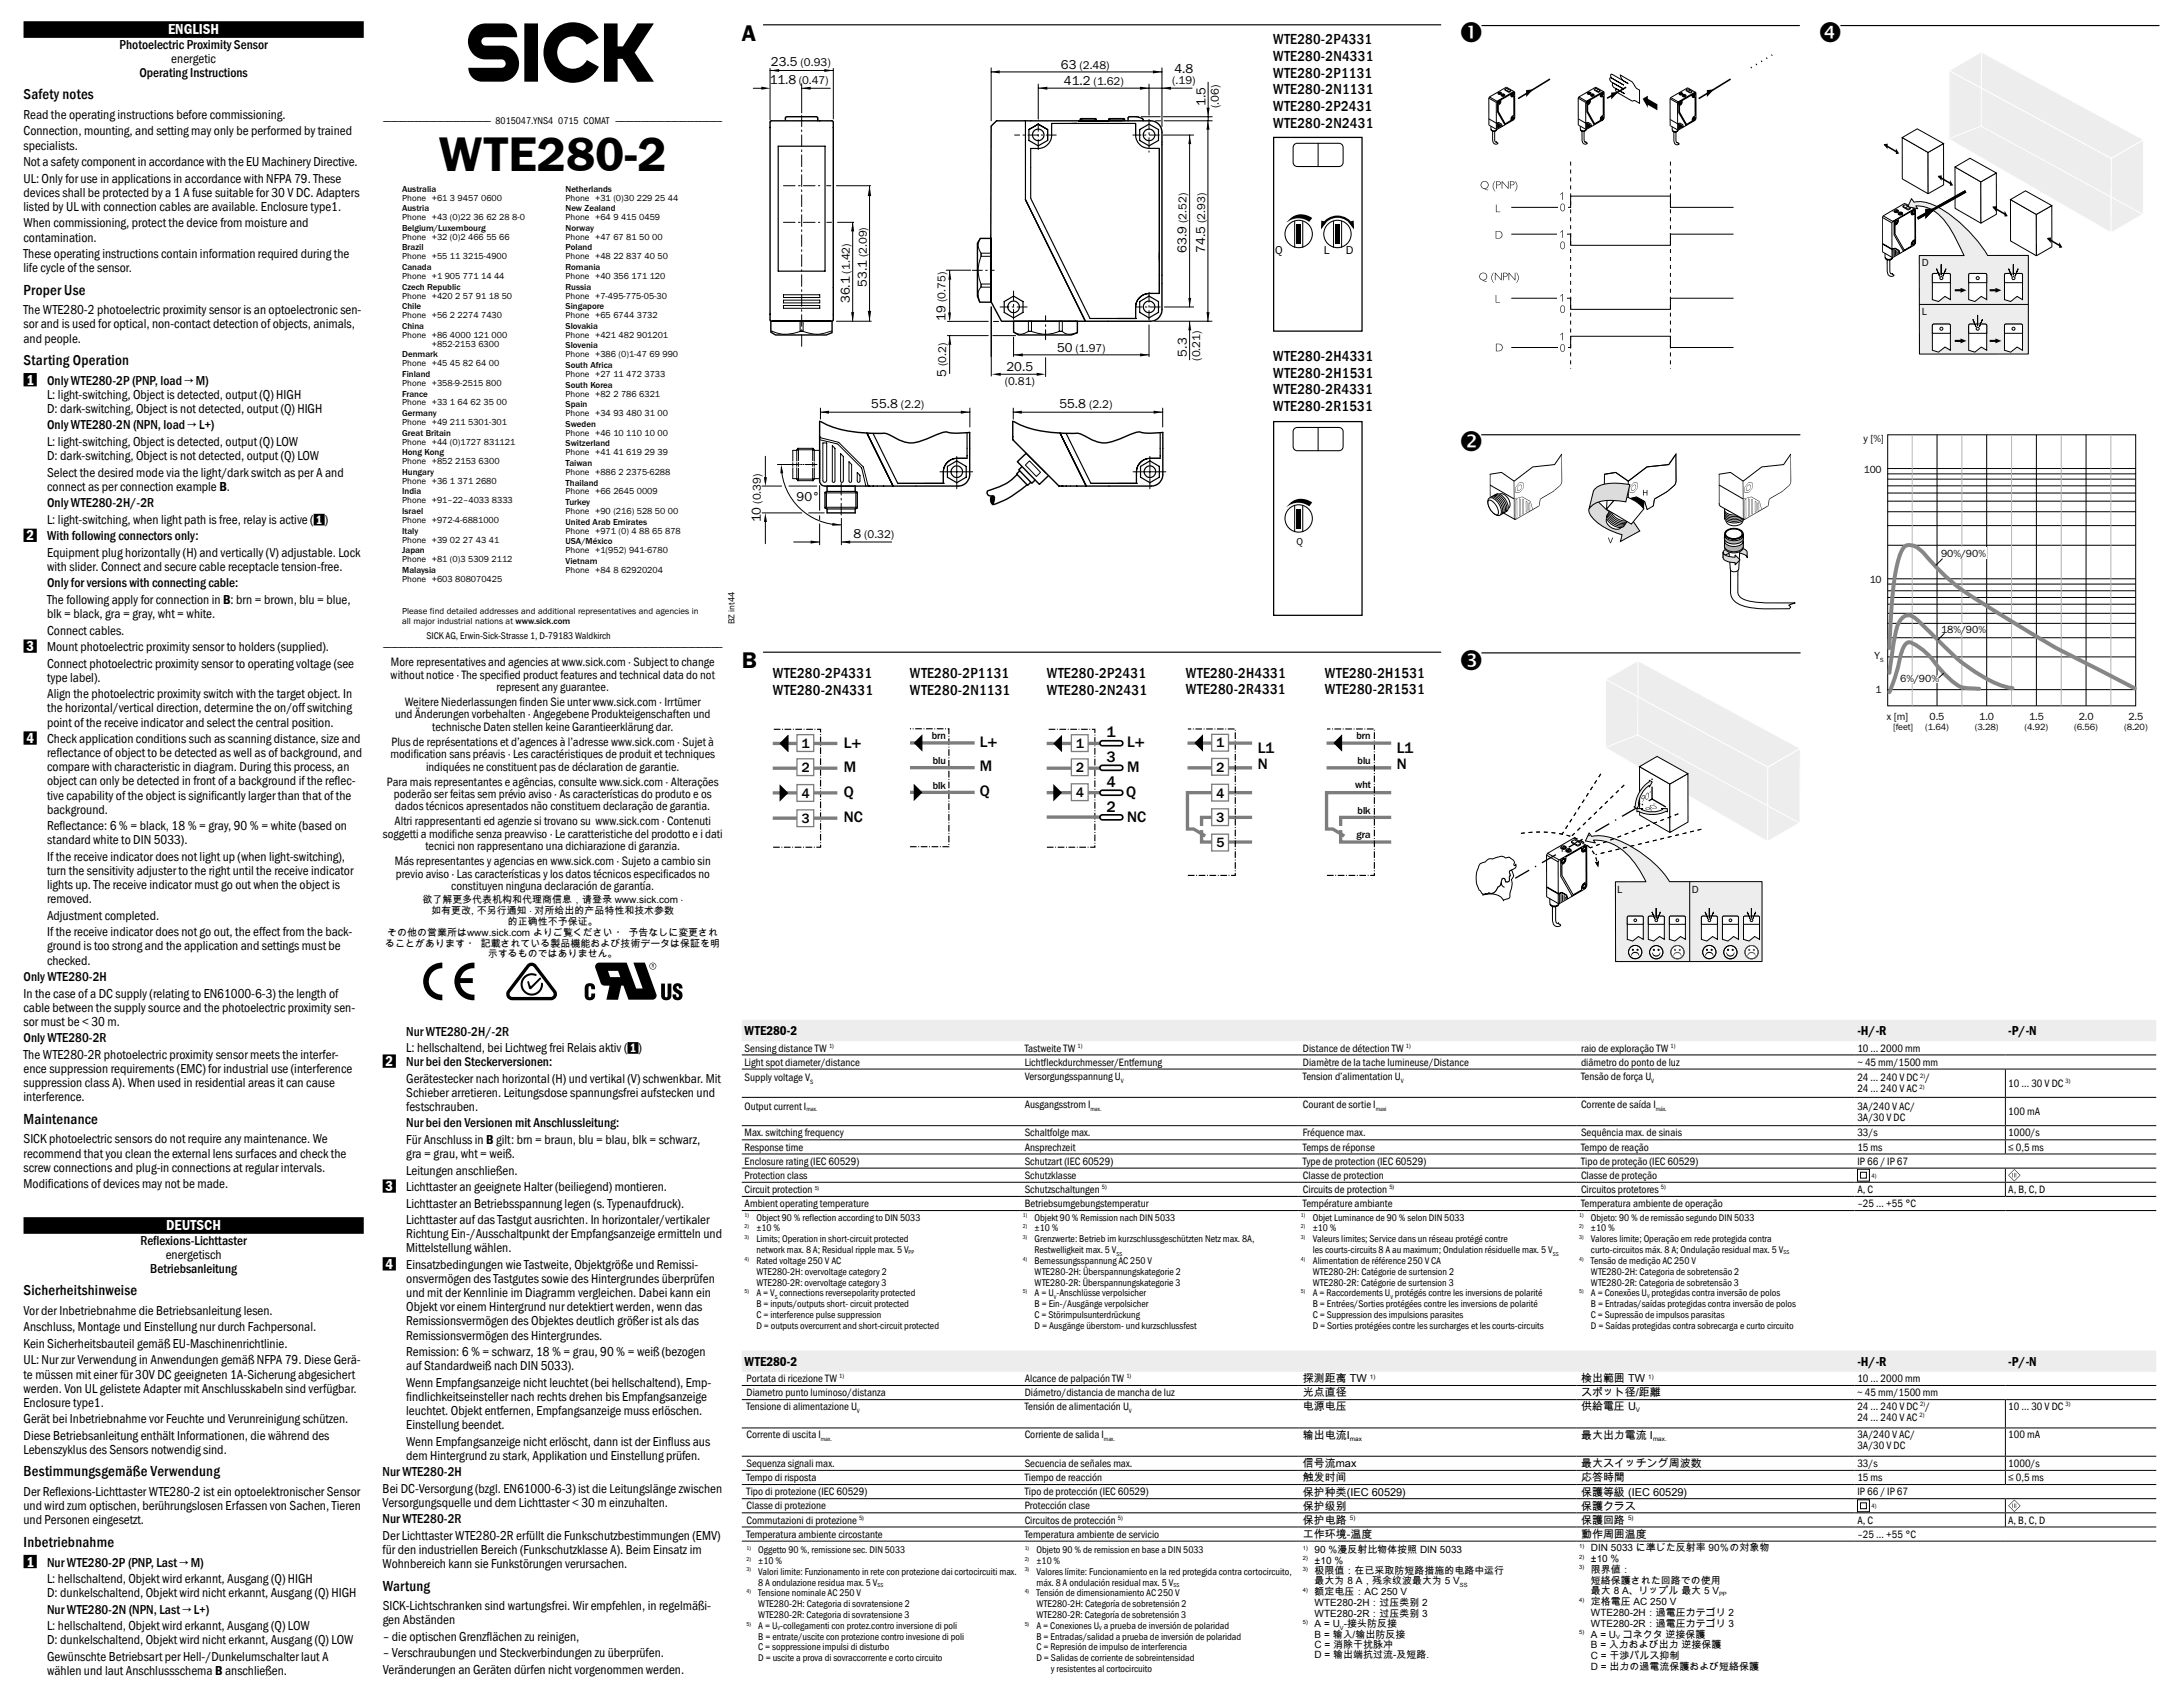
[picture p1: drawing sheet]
<svg xmlns="http://www.w3.org/2000/svg" width="463mm" height="360mm" viewBox="0 0 463 360" stroke-linecap="round" stroke-linejoin="round" font-family="sans-serif">
<defs><g id="words">
<text font-size="10.6" x="93.1" y="36.2">WTE280-2</text>
<g font-size="4.9">
<text x="157.3" y="8.6">A</text>
<text x="309.7" y="8.7">!</text>
<text x="385.8" y="8.7">$</text>
<text x="309.7" y="95.5">&quot;</text>
<text x="157.3" y="141.6">B</text>
<text x="309.7" y="141.7">§</text>
</g>
<g font-size="3.2" fill="#fff">
<text x="35.7" y="7.3">ENGLISH</text>
<text x="5.6" y="81.6">1</text>
<text x="5.6" y="114.5">2</text>
<text x="5.6" y="138">3</text>
<text x="5.6" y="157.5">4</text>
<text x="81.8" y="226">2</text>
<text x="81.8" y="252.5">3</text>
<text x="35.2" y="260.9">DEUTSCH</text>
<text x="81.8" y="269">4</text>
<text x="5.6" y="332.1">1</text>
</g>
<g font-size="3.2">
<text x="270" y="9.4">WTE280-2P4331</text>
<text x="270" y="12.9">WTE280-2N4331</text>
<text x="270" y="16.5">WTE280-2P1131</text>
<text x="5" y="21">Safety notes</text>
<text x="270" y="20">WTE280-2N1131</text>
<text x="270" y="23.5">WTE280-2P2431</text>
<text x="270" y="27.1">WTE280-2N2431</text>
<text x="5" y="62.4">Proper Use</text>
<text x="5" y="77.4">Starting Operation</text>
<text x="270" y="76.6">WTE280-2H4331</text>
<text x="270" y="80.1">WTE280-2H1531</text>
<text x="270" y="83.6">WTE280-2R4331</text>
<text x="270" y="87.1">WTE280-2R1531</text>
<text x="163.9" y="143.8">WTE280-2P4331</text>
<text x="193" y="143.8">WTE280-2P1131</text>
<text x="222" y="143.8">WTE280-2P2431</text>
<text x="251.5" y="143.7">WTE280-2H4331</text>
<text x="281" y="143.7">WTE280-2H1531</text>
<text x="163.9" y="147.3">WTE280-2N4331</text>
<text x="193" y="147.3">WTE280-2N1131</text>
<text x="222" y="147.3">WTE280-2N2431</text>
<text x="251.5" y="147.2">WTE280-2R4331</text>
<text x="281" y="147.2">WTE280-2R1531</text>
<text x="179" y="158.5">L+</text>
<text x="207.8" y="158.4">L+</text>
<text x="234.8" y="156.3">1</text>
<text x="234.8" y="161.6">3</text>
<text x="239" y="158.5">L+</text>
<text x="266.8" y="159.6">L1</text>
<text x="296.3" y="159.6">L1</text>
<text x="179" y="163.6">M</text>
<text x="207.8" y="163.5">M</text>
<text x="234.8" y="166.8">4</text>
<text x="239" y="163.6">M</text>
<text x="266.8" y="163.1">N</text>
<text x="296.3" y="163.1">N</text>
<text x="179" y="168.9">Q</text>
<text x="207.8" y="168.8">Q</text>
<text x="234.8" y="172.1">2</text>
<text x="238.9" y="168.9">Q</text>
<text x="179" y="174.3">NC</text>
<text x="239.1" y="174.4">NC</text>
<text x="5" y="238.2">Maintenance</text>
<text x="5" y="274.6">Sicherheitshinweise</text>
<text x="5" y="313">Bestimmungsgemäße Verwendung</text>
<text x="5" y="327.9">Inbetriebnahme</text>
<text x="81.2" y="337.2">Wartung</text>
</g>
<g font-size="2.8">
<text x="25.4" y="10.3">Photoelectric Proximity Sensor</text>
<text x="29.6" y="16.3">Operating Instructions</text>
<text x="36.3" y="13.3">energetic</text>
<text x="163.3" y="17.7">11.8</text>
<text x="163.5" y="13.9">23.5</text>
<text x="225" y="14.6">63</text>
<text x="249.1" y="15.5">4.8</text>
<text x="225.7" y="18.1">41.2</text>
<text x="255.7" y="22.5" transform="rotate(-90 255.7 22.5)">1.5</text>
<text x="5" y="25.2">Read the operating instructions before commissioning.</text>
<text x="5" y="28.7">Connection, mounting, and setting may only be performed by trained</text>
<text x="5" y="31.7">specialists.</text>
<text x="5" y="35.2">Not a safety component in accordance with the EU Machinery Directive.</text>
<text x="5" y="38.7">UL: Only for use in applications in accordance with NFPA 79. These</text>
<text x="5" y="41.7">devices shall be protected by a 1 A fuse suitable for 30 V DC. Adapters</text>
<text x="5" y="44.7">listed by UL with connection cables are available. Enclosure type1.</text>
<text x="5" y="48.2">When commissioning, protect the device from moisture and</text>
<text x="5" y="51.2">contamination.</text>
<text x="251.6" y="53.6" transform="rotate(-90 251.6 53.6)">63.9</text>
<text x="255.6" y="53.6" transform="rotate(-90 255.6 53.6)">74.5</text>
<text x="5" y="54.7">These operating instructions contain information required during the</text>
<text x="5" y="57.7">life cycle of the sensor.</text>
<text x="180.3" y="64.3" transform="rotate(-90 180.3 64.3)">36.1</text>
<text x="183.9" y="60.8" transform="rotate(-90 183.9 60.8)">53.1</text>
<text x="5" y="66.6">The WTE280-2 photoelectric proximity sensor is an optoelectronic sen-</text>
<text x="5" y="69.6">sor and is used for optical, non-contact detection of objects, animals,</text>
<text x="200.5" y="68" transform="rotate(-90 200.5 68)">19</text>
<text x="5" y="72.6">and people.</text>
<text x="224.2" y="74.7">50</text>
<text x="251.7" y="75.6" transform="rotate(-90 251.7 75.6)">5.3</text>
<text x="10" y="81.6">Only WTE280-2P (PNP, load → M)</text>
<text x="200.7" y="79.9" transform="rotate(-90 200.7 79.9)">5</text>
<text x="213.5" y="78.7">20.5</text>
<text x="10" y="84.6">L: light-switching, Object is detected, output (Q) HIGH</text>
<text x="10" y="87.6">D: dark-switching, Object is not detected, output (Q) HIGH</text>
<text x="184.8" y="86.5">55.8</text>
<text x="224.7" y="86.5">55.8</text>
<text x="10" y="91.1">Only WTE280-2N (NPN, load → L+)</text>
<text x="10" y="94.6">L: light-switching, Object is detected, output (Q) LOW</text>
<text x="10" y="97.6">D: dark-switching, Object is not detected, output (Q) LOW</text>
<text x="10" y="101.1">Select the desired mode via the light/dark switch as per A and</text>
<text x="10" y="107.5">Only WTE280-2H/-2R</text>
<text x="10" y="104">connect as per connection example B.</text>
<text x="168.9" y="106.3">90°</text>
<text x="10" y="111">L: light-switching, when light path is free, relay is active ( 1 )</text>
<text x="161.4" y="110.7" transform="rotate(-90 161.4 110.7)">10</text>
<text x="10" y="114.5">With following connectors only:</text>
<text x="10" y="118">Equipment plug horizontally (H) and vertically (V) adjustable. Lock</text>
<text x="181" y="114.1">8</text>
<text x="10" y="121">with slider. Connect and secure cable receptacle tension-free.</text>
<text x="10" y="124.5">Only for versions with connecting cable:</text>
<text x="10" y="131">blk = black, gra = gray, wht = white.</text>
<text x="10" y="128">The following apply for connection in B: brn = brown, blu = blue,</text>
<text x="10" y="134.5">Connect cables.</text>
<text x="10" y="138">Mount photoelectric proximity sensor to holders (supplied).</text>
<text x="10" y="141.5">Connect photoelectric proximity sensor to operating voltage (see</text>
<text x="10" y="144.5">type label).</text>
<text x="10" y="148">Align the photoelectric proximity switch with the target object. In</text>
<text x="10" y="151">the horizontal/vertical direction, determine the on/of</text>
<text x="10" y="154">point of the receive indicator and select the central position.</text>
<text x="63.3" y="151">f switching</text>
<text x="10" y="157.5">Check application conditions such as scanning distance, size and</text>
<text x="10" y="160.5">reflectance of object to be detected as well as of background, and</text>
<text x="170" y="158.5">1</text>
<text x="228.2" y="158.5">1</text>
<text x="258" y="158.4">1</text>
<text x="10" y="163.5">compare with characteristic in diagram. During this process, an</text>
<text x="10" y="166.5">object can only be detected in front of a background if the reflec-</text>
<text x="170" y="163.7">2</text>
<text x="228.2" y="163.7">2</text>
<text x="258" y="163.6">2</text>
<text x="10" y="169.5">tive capability of the object is significantly larger than that of the</text>
<text x="10" y="172.5">background.</text>
<text x="170" y="169.2">4</text>
<text x="228.2" y="169">4</text>
<text x="258" y="169.1">4</text>
<text x="10" y="176">Reflectance: 6 % = black, 18 % = gray, 90 % = white (based on</text>
<text x="10" y="179">standard white to DIN 5033).</text>
<text x="170" y="174.5">3</text>
<text x="258" y="174.3">3</text>
<text x="258" y="179.6">5</text>
<text x="10" y="185.5">turn the sensitivity adjuster to the right until the receive indicator</text>
<text x="10" y="182.5">If the receive indicator does not light up (when light-switching),</text>
<text x="10" y="188.5">lights up. The receive indicator must go out when the object is</text>
<text x="10" y="191.5">removed.</text>
<text x="10" y="195">Adjustment completed.</text>
<text x="10" y="201.5">ground is too strong and the application and settings must be</text>
<text x="10" y="198.5">If the receive indicator does not go out, the ef</text>
<text x="55" y="198.5">fect from the back-</text>
<text x="5" y="208">Only WTE280-2H</text>
<text x="10" y="204.5">checked.</text>
<text x="5" y="211.5">In the case of a DC supply (relating to EN61000-6-3) the length of</text>
<text x="5" y="214.5">cable between the supply source and the photoelectric proximity sen-</text>
<text x="5" y="217.5">sor must be &lt; 30 m.</text>
<text x="5" y="221">Only WTE280-2R</text>
<text x="86.2" y="219.6">Nur WTE280-2H/-2R</text>
<text x="157.9" y="219.5">WTE280-2</text>
<text x="393.9" y="219.5">-H/-R</text>
<text x="425.9" y="219.5">-P/-N</text>
<text x="5" y="224.5">The WTE280-2R photoelectric proximity sensor meets the interfer-</text>
<text x="5" y="227.5">ence suppression requirements (EMC) for industrial use (interference</text>
<text x="86.2" y="226">Nur bei den Steckerversionen:</text>
<text x="86.2" y="223.1">L: hellschaltend, bei Lichtweg frei Relais aktiv ( 1 )</text>
<text x="5" y="230.5">suppression class A). When used in residential areas it can cause</text>
<text x="5" y="233.5">interference.</text>
<text x="86.2" y="229.5">Gerätestecker nach horizontal (H) und vertikal (V) schwenkbar. Mit</text>
<text x="86.2" y="232.5">Schieber arretieren. Leitungsdose spannungsfrei aufstecken und</text>
<text x="86.2" y="239">Nur bei den Versionen mit Anschlussleitung:</text>
<text x="86.2" y="235.5">festschrauben.</text>
<text x="5" y="242.4">SICK photoelectric sensors do not require any maintenance. We</text>
<text x="5" y="245.4">recommend that you clean the external lens surfaces and check the</text>
<text x="86.2" y="242.5">Für Anschluss in B gilt: brn = braun, blu = blau, blk = schwarz,</text>
<text x="86.2" y="245.5">gra = grau, wht = weiß.</text>
<text x="5" y="248.4">screw connections and plug-in connections at regular intervals.</text>
<text x="5" y="251.9">Modifications of devices may not be made.</text>
<text x="86.2" y="249">Leitungen anschließen.</text>
<text x="86.2" y="252.5">Lichttaster an geeignete Halter (beiliegend) montieren.</text>
<text x="86.2" y="256">Lichttaster an Betriebsspannung legen (s. Typenaufdruck).</text>
<text x="29.8" y="263.9">Ref</text>
<text x="32.5" y="263.9">lexions-Lichttaster</text>
<text x="86.2" y="259.5">Lichttaster auf das Tastgut ausrichten. In horizontaler/vertikaler</text>
<text x="86.2" y="262.5">Richtung Ein-/Ausschaltpunkt der Empfangsanzeige ermitteln und</text>
<text x="31.9" y="269.9">Betriebsanleitung</text>
<text x="35.1" y="266.9">energetisch</text>
<text x="86.2" y="269">Einsatzbedingungen wie Tastweite, Objektgröße und Remissi-</text>
<text x="86.2" y="265.5">Mittelstellung wählen.</text>
<text x="86.2" y="272">onsvermögen des Tastgutes sowie des Hintergrundes überprüfen</text>
<text x="86.2" y="275">und mit der Kennlinie im Diagramm vergleichen. Dabei kann ein</text>
<text x="5" y="278.8">Vor der Inbetriebnahme die Betriebsanleitung lesen.</text>
<text x="86.2" y="278">Objekt vor einem Hintergrund nur detektiert werden, wenn das</text>
<text x="86.2" y="281">Remissionsvermögen des Objektes deutlich größer ist als das</text>
<text x="5" y="282.3">Anschluss, Montage und Einstellung nur durch Fachpersonal.</text>
<text x="5" y="285.8">Kein Sicherheitsbauteil gemäß EU-Maschinenrichtlinie.</text>
<text x="86.2" y="284">Remissionsvermögen des Hintergrundes.</text>
<text x="86.2" y="287.5">Remission: 6 % = schwarz, 18 % = grau, 90 % = weiß (bezogen</text>
<text x="5" y="289.3">UL: Nur zur Verwendung in Anwendungen gemäß NFPA 79. Diese Gerä-</text>
<text x="5" y="292.3">te müssen mit einer für 30V DC geeigneten 1A-Sicherung abgesichert</text>
<text x="86.2" y="290.5">auf Standardweiß nach DIN 5033).</text>
<text x="86.2" y="294">Wenn Empfangsanzeige nicht leuchtet (bei hellschaltend), Emp-</text>
<text x="157.9" y="289.6">WTE280-2</text>
<text x="393.9" y="289.6">-H/-R</text>
<text x="425.9" y="289.6">-P/-N</text>
<text x="5" y="295.3">werden. Von UL gelistete Adapter mit Anschlusskabeln sind verfügbar.</text>
<text x="5" y="298.3">Enclosure type1.</text>
<text x="86.2" y="297">findlichkeitseinsteller nach rechts drehen bis Empfangsanzeige</text>
<text x="86.2" y="300">leuchtet. Objekt entfernen, Empfangsanzeige muss erlöschen.</text>
<text x="5" y="301.8">Gerät bei Inbetriebnahme vor Feuchte und Verunreinigung schützen.</text>
<text x="5" y="305.3">Diese Betriebsanleitung enthält Informationen, die während des</text>
<text x="86.2" y="303">Einstellung beendet.</text>
<text x="5" y="308.3">Lebenszyklus des Sensors notwendig sind.</text>
<text x="86.2" y="306.5">Wenn Empfangsanzeige nicht erlöscht, dann ist der Einfluss aus</text>
<text x="86.2" y="309.5">dem Hintergrund zu stark, Applikation und Einstellung prüfen.</text>
<text x="5" y="317.2">Der Reflexions-Lichttaster WTE280-2 ist ein optoelektronischer Sensor</text>
<text x="81.2" y="313">Nur WTE280-2H</text>
<text x="81.2" y="316.5">Bei DC-Versorgung (bzgl. EN61000-6-3) ist die Leitungslänge zwischen</text>
<text x="5" y="320.2">und wird zum optischen, berührungslosen Erfassen von Sachen, Tieren</text>
<text x="5" y="323.2">und Personen eingesetzt.</text>
<text x="81.2" y="319.5">Versorgungsquelle und dem Lichttaster &lt; 30 m einzuhalten.</text>
<text x="81.2" y="323">Nur WTE280-2R</text>
<text x="81.2" y="326.5">Der Lichttaster WTE280-2R erfüllt die Funkschutzbestimmungen (EMV)</text>
<text x="81.2" y="329.5">für den industriellen Bereich (Funkschutzklasse A). Beim Einsatz im</text>
<text x="10" y="332.1">Nur WTE280-2P (PNP, Last → M)</text>
<text x="10" y="335.6">L: hellschaltend, Objekt wird erkannt, Ausgang (Q) HIGH</text>
<text x="81.2" y="332.5">Wohnbereich kann sie Funkstörungen verursachen.</text>
<text x="10" y="338.6">D: dunkelschaltend, Objekt wird nicht erkannt, Ausgang (Q) HIGH</text>
<text x="81.2" y="341.4">SICK-Lichtschranken sind wartungsfrei. Wir empfehlen, in regelmäßi-</text>
<text x="10" y="342.1">Nur WTE280-2N (NPN, Last → L+)</text>
<text x="10" y="345.6">L: hellschaltend, Objekt wird erkannt, Ausgang (Q) LOW</text>
<text x="81.2" y="344.4">gen Abständen</text>
<text x="81.2" y="347.9">– die optischen Grenzflächen zu reinigen,</text>
<text x="10" y="352.1">Gewünschte Betriebsart per Hell-/Dunkelumschalter laut A</text>
<text x="10" y="348.6">D: dunkelschaltend, Objekt wird nicht erkannt, Ausgang (Q) LOW</text>
<text x="81.2" y="351.4">– Verschraubungen und Steckverbindungen zu überprüfen.</text>
<text x="10" y="355.1">wählen und laut Anschlussschema B anschließen.</text>
<text x="81.2" y="354.9">Veränderungen an Geräten dürfen nicht vorgenommen werden.</text>
</g>
<g font-size="2.6">
<text x="82.9" y="143.9">without notice ∙ The specified product features and technical data do not</text>
<text x="82.9" y="141.2">More representatives and agencies at www.sick.com ∙ Subject to change</text>
<text x="85.9" y="149.7">Weitere Niederlassungen finden Sie unter www.sick.com ∙ Irrtümer</text>
<text x="105.3" y="146.5">represent any guarantee.</text>
<text x="83.8" y="152.3">und Änderungen vorbehalten ∙ Angegebene Produkteigenschaften und</text>
<text x="91.7" y="155">technische Daten stellen keine Garantieerklärung dar.</text>
<text x="82.8" y="160.7">modification sans préavis ∙ Les caractéristiques de produit et techniques</text>
<text x="83" y="158.1">Plus de représentations et d’agences à l’adresse www.sick.com ∙ Sujet à</text>
<text x="82.1" y="166.5">Para mais representantes e agências, consulte www.sick.com ∙ Alterações</text>
<text x="90.4" y="163.4">indiquées ne constituent pas de déclaration de garantie.</text>
<text x="83.5" y="169.2">poderão ser feitas sem prévio aviso ∙ As características do produto e os</text>
<text x="83.8" y="171.8">dados técnicos apresentados não constituem declaração de garantia.</text>
<text x="81.2" y="177.6">soggetti a modifiche senza preavviso ∙ Le caratteristiche del prodotto e i dati</text>
<text x="83.7" y="175">Altri rappresentanti ed agenzie si trovano su www.sick.com ∙ Contenuti</text>
<text x="83.7" y="183.4">Más representantes y agencias en www.sick.com ∙ Sujeto a cambio sin</text>
<text x="90.2" y="180.3">tecnici non rappresentano una dichiarazione di garanzia.</text>
<text x="83.9" y="186.1">previo aviso ∙ Las características y los datos técnicos especificados no</text>
<text x="95.7" y="188.7">constituyen ninguna declaración de garantía.</text>
</g>
<g font-size="2.5">
<text x="169.4" y="17.7">(0.47)</text>
<text x="169.8" y="13.9">(0.93)</text>
<text x="228.9" y="14.6">(2.48)</text>
<text x="248.6" y="17.9">(.19)</text>
<text x="232" y="18.1">(1.62)</text>
<text x="258.5" y="23" transform="rotate(-90 258.5 23)">(.06)</text>
<text x="251.6" y="47.3" transform="rotate(-90 251.6 47.3)">(2.52)</text>
<text x="255.6" y="47.3" transform="rotate(-90 255.6 47.3)">(2.93)</text>
<text x="270.4" y="53.9">Q</text>
<text x="280.8" y="53.9">L</text>
<text x="285.5" y="53.9">D</text>
<text x="180.3" y="58" transform="rotate(-90 180.3 58)">(1.42)</text>
<text x="183.9" y="54.6" transform="rotate(-90 183.9 54.6)">(2.09)</text>
<text x="200.5" y="64" transform="rotate(-90 200.5 64)">(0.75)</text>
<text x="200.7" y="77.6" transform="rotate(-90 200.7 77.6)">(0.2)</text>
<text x="228.1" y="74.7">(1.97)</text>
<text x="254.5" y="76.5" transform="rotate(-90 254.5 76.5)">(0.21)</text>
<text x="213.1" y="81.5">(0.81)</text>
<text x="191.1" y="86.5">(2.2)</text>
<text x="231" y="86.5">(2.2)</text>
<text x="161.4" y="106.8" transform="rotate(-90 161.4 106.8)">(0.39)</text>
<text x="183.3" y="114.1">(0.32)</text>
</g>
<g font-size="2.3">
<text x="407.6" y="56.4">D</text>
<text x="407.6" y="66.7">L</text>
<text x="395.2" y="93.6">y [%]</text>
<text x="395.3" y="100.3">100</text>
<text x="411.7" y="118.1">90%/90%</text>
<text x="396.6" y="123.6">10</text>
<text x="411.7" y="134.1">18%/90%</text>
<text x="397.6" y="139.6">Y</text>
<text x="397.8" y="146.8">1</text>
<text x="403" y="144.7">6%/90%</text>
<text x="400.2" y="152.7">x [m]</text>
<text x="409.3" y="152.7">0.5</text>
<text x="419.8" y="152.7">1.0</text>
<text x="430.3" y="152.7">1.5</text>
<text x="440.9" y="152.7">2.0</text>
<text x="451.4" y="152.7">2.5</text>
<text x="343" y="189.2">L</text>
<text x="358.8" y="189.2">D</text>
<text x="157.9" y="222.9">Sensing distance TW</text>
<text x="157.9" y="225.9">Light spot diameter/distance</text>
<text x="217.3" y="222.9">Tastweite TW</text>
<text x="217.3" y="225.9">Lichtfleckdurchmesser/Entfernung</text>
<text x="276.3" y="222.9">Distance de détection TW</text>
<text x="276.3" y="225.9">Diamètre de la tache lumineuse/Distance</text>
<text x="335.3" y="222.9">raio de exploração TW</text>
<text x="335.3" y="225.9">diâmetro do ponto de luz</text>
<text x="393.9" y="222.9">10 ... 2000 mm</text>
<text x="393.9" y="225.9">~ 45 mm/1500 mm</text>
<text x="157.9" y="229.3">Supply voltage V</text>
<text x="217.3" y="229">Versorgungsspannung U</text>
<text x="276.3" y="229">Tension d’alimentation U</text>
<text x="335.3" y="229">Tensão de força U</text>
<text x="393.9" y="231.6">24 … 240 V AC</text>
<text x="393.9" y="229.3">24 … 240 V DC /</text>
<text x="425.9" y="230.4">10 … 30 V DC</text>
<text x="157.9" y="235.3">Output current I</text>
<text x="217.3" y="235">Ausgangsstrom I</text>
<text x="276.3" y="235">Courant de sortie I</text>
<text x="335.3" y="235">Corrente de saída I</text>
<text x="393.9" y="235.3">3A/240 V AC/</text>
<text x="393.9" y="237.6">3A/30 V DC</text>
<text x="425.9" y="236.4">100 mA</text>
<text x="157.9" y="240.9">Max. switching frequency</text>
<text x="157.9" y="243.9">Response time</text>
<text x="217.3" y="240.9">Schaltfolge max.</text>
<text x="217.3" y="243.9">Ansprechzeit</text>
<text x="276.3" y="240.9">Fréquence max.</text>
<text x="276.3" y="243.9">Temps de réponse</text>
<text x="335.3" y="240.9">Sequência max. de sinais</text>
<text x="335.3" y="243.9">Tempo de reação</text>
<text x="393.9" y="240.9">33/s</text>
<text x="393.9" y="243.9">15 ms</text>
<text x="425.9" y="240.9">1000/s</text>
<text x="425.9" y="243.9">≤ 0,5 ms</text>
<text x="157.9" y="246.9">Enclosure rating (IEC 60529)</text>
<text x="157.9" y="249.9">Protection class</text>
<text x="217.3" y="246.9">Schutzart (IEC 60529)</text>
<text x="217.3" y="249.9">Schutzklasse</text>
<text x="276.3" y="246.9">Type de protection (IEC 60529)</text>
<text x="276.3" y="249.9">Classe de protection</text>
<text x="335.3" y="246.9">Tipo de proteção (IEC 60529)</text>
<text x="335.3" y="249.9">Classe de proteção</text>
<text x="393.9" y="246.9">IP 66 / IP 67</text>
<text x="157.9" y="252.9">Circuit protection</text>
<text x="157.9" y="255.9">Ambient operating temperature</text>
<text x="217.3" y="252.9">Schutzschaltungen</text>
<text x="217.3" y="255.9">Betriebsumgebungstemperatur</text>
<text x="276.3" y="252.9">Circuits de protection</text>
<text x="276.3" y="255.9">Température ambiante</text>
<text x="335.3" y="252.9">Circuitos protetores</text>
<text x="335.3" y="255.9">Temperatura ambiente de operação</text>
<text x="393.9" y="252.9">A, C</text>
<text x="393.9" y="255.9">–25 … +55 °C</text>
<text x="425.9" y="252.9">A, B, C, D</text>
<text x="158.3" y="293">Portata di ricezione TW</text>
<text x="217.3" y="293">Alcance de palpación TW</text>
<text x="276.3" y="293">探测距离 TW</text>
<text x="335.3" y="293.1">検出範囲 TW</text>
<text x="393.9" y="293">10 ... 2000 mm</text>
<text x="158.3" y="298.9">Tensione di alimentazione U</text>
<text x="158.3" y="296">Diametro punto luminoso/distanza</text>
<text x="217.3" y="298.9">Tensión de alimentación U</text>
<text x="217.3" y="296">Diámetro/distancia de mancha de luz</text>
<text x="276.3" y="296.1">光点直径</text>
<text x="276.3" y="299">电源电压</text>
<text x="335.3" y="296.1">スポット径/距離</text>
<text x="335.3" y="299">供給電圧 U</text>
<text x="393.9" y="296">~ 45 mm/1500 mm</text>
<text x="393.9" y="298.9">24 … 240 V DC /</text>
<text x="425.9" y="298.9">10 … 30 V DC</text>
<text x="158.3" y="304.9">Corrente di uscita I</text>
<text x="217.3" y="304.9">Corriente de salida I</text>
<text x="276.3" y="305">输出电流I</text>
<text x="335.3" y="305">最大出力電流 I</text>
<text x="393.9" y="301.2">24 … 240 V AC</text>
<text x="393.9" y="304.9">3A/240 V AC/</text>
<text x="425.9" y="304.9">100 mA</text>
<text x="158.3" y="311">Sequenza signali max.</text>
<text x="217.3" y="311">Secuencia de señales max.</text>
<text x="276.3" y="311.1">信号流max</text>
<text x="335.3" y="311.1">最大スイッチング周波数</text>
<text x="393.9" y="307.2">3A/30 V DC</text>
<text x="393.9" y="311">33/s</text>
<text x="425.9" y="311">1000/s</text>
<text x="158.3" y="314">Tempo di risposta</text>
<text x="158.3" y="317">Tipo di protezione (IEC 60529)</text>
<text x="217.3" y="314">Tiempo de reacción</text>
<text x="217.3" y="317">Tipo de protección (IEC 60529)</text>
<text x="276.3" y="314.1">触发时间</text>
<text x="276.3" y="317.1">保护种类(IEC 60529)</text>
<text x="335.3" y="314.1">応答時間</text>
<text x="335.3" y="317.1">保護等級 (IEC 60529)</text>
<text x="393.9" y="314">15 ms</text>
<text x="393.9" y="317">IP 66 / IP 67</text>
<text x="425.9" y="314">≤ 0,5 ms</text>
<text x="158.3" y="323">Commutazioni di protezione</text>
<text x="158.3" y="320">Classe di protezione</text>
<text x="217.3" y="323">Circuitos de protección</text>
<text x="217.3" y="320">Protección clase</text>
<text x="276.3" y="323.1">保护电路</text>
<text x="276.3" y="320.1">保护级别</text>
<text x="335.3" y="323.1">保護回路</text>
<text x="335.3" y="320.1">保護クラス</text>
<text x="393.9" y="323">A, C</text>
<text x="425.9" y="323">A, B, C, D</text>
<text x="158.3" y="326">Temperatura ambiente circostante</text>
<text x="217.3" y="326">Temperatura ambiente de servicio</text>
<text x="276.3" y="326.1">工作环境-温度</text>
<text x="335.3" y="326.1">動作周囲温度</text>
<text x="393.9" y="326">–25 … +55 °C</text>
</g>
<text font-size="2.2" x="275" y="115.4">Q</text>
<g font-size="2.1">
<text x="81.2" y="26.3">----------------------------------------------------------------------------- 8015047.YNS4</text>
<text x="118.4" y="26.3">0715 COMAT ----------------------------------------------------------------------------</text>
<text x="81.2" y="137.8">---------------------------------------------------------------------------------------------------------------------------------------------------------------------------------------------------------------------------------------------------</text>
<text x="90.4" y="135.5">SICK AG, Erwin-Sick-Strasse 1, D-79183 Waldkirch</text>
<text x="197.6" y="156.7">brn</text>
<text x="197.8" y="161.9">blu</text>
<text x="287.7" y="156.7">brn</text>
<text x="287.9" y="161.9">blu</text>
<text x="197.8" y="167.2">blk</text>
<text x="287.4" y="167.2">wht</text>
<text x="287.9" y="172.6">blk</text>
<text x="287.7" y="177.7">gra</text>
<text x="89.6" y="191.5">欲了解更多代表机构和代理商信息，请登录 www.sick.com ∙</text>
<text x="91.5" y="193.8">如有更改, 不另行通知 ∙ 对所给出的产品特性和技术参数</text>
<text x="107.7" y="196.1">的正确性不予保证。</text>
<text x="81.7" y="200.7">ることがあります ・ 記載されている製品機能および技術データは保証を明</text>
<text x="82.1" y="198.4">その他の営業所はwww.sick.com よりご覧ください ・ 予告なしに変更され</text>
<text x="103.5" y="203">示するものではありません。</text>
<text x="160.4" y="258.8">Object 90 % reflection according to DIN 5033</text>
<text x="160.4" y="261.1">±10 %</text>
<text x="160.4" y="263.4">Limits; Operation in short-circuit protected</text>
<text x="219.4" y="258.8">Objekt 90 % Remission nach DIN 5033</text>
<text x="219.4" y="261.1">±10 %</text>
<text x="219.4" y="263.4">Grenzwerte: Betrieb im kurzschlussgeschützten Netz max. 8A,</text>
<text x="278.4" y="258.8">Objet Luminance de 90 % selon DIN 5033</text>
<text x="278.4" y="261.1">±10 %</text>
<text x="278.4" y="263.4">Valeurs limites; Service dans un réseau protégé contre</text>
<text x="337.4" y="258.8">Objeto: 90 % de remissão segundo DIN 5033</text>
<text x="337.4" y="261.1">±10 %</text>
<text x="337.4" y="263.4">Valores limite; Operação em rede protegida contra</text>
<text x="160.4" y="265.7">network max. 8 A; Residual ripple max. 5 V</text>
<text x="160.4" y="268">Rated voltage 250 V AC</text>
<text x="219.4" y="265.7">Restwelligkeit max. 5 V</text>
<text x="219.4" y="268">Bemessungsspannung AC 250 V</text>
<text x="278.4" y="268">Alimentation de référence 250 V CA</text>
<text x="278.4" y="265.7">les courts-circuits 8 A au maximum; Ondulation résiduelle max. 5 V</text>
<text x="337.4" y="265.7">curto-circuitos máx. 8 A; Ondulação residual max. 5 V</text>
<text x="337.4" y="268">Tensão de medição AC 250 V</text>
<text x="160.4" y="270.3">WTE280-2H: overvoltage category 2</text>
<text x="160.4" y="272.6">WTE280-2R: overvoltage category 3</text>
<text x="160.4" y="274.8">A = V connections reversepolarity protected</text>
<text x="219.4" y="270.3">WTE280-2H: Überspannungskategorie 2</text>
<text x="219.4" y="272.6">WTE280-2R: Überspannungskategorie 3</text>
<text x="219.4" y="274.8">A = U -Anschlüsse verpolsicher</text>
<text x="278.4" y="270.3">WTE280-2H: Catégorie de surtension 2</text>
<text x="278.4" y="272.6">WTE280-2R: Catégorie de surtension 3</text>
<text x="278.4" y="274.8">A = Raccordements U protégés contre les inversions de polarité</text>
<text x="337.4" y="270.3">WTE280-2H: Categoria de sobretensão 2</text>
<text x="337.4" y="272.6">WTE280-2R: Categoria de sobretensão 3</text>
<text x="337.4" y="274.8">A = Conexões U protegidas contra inversão de polos</text>
<text x="160.4" y="277.1">B = inputs/outputs short- circuit protected</text>
<text x="160.4" y="279.4">C = interference pulse suppression</text>
<text x="160.4" y="281.7">D = outputs overcurrent and short-circuit protected</text>
<text x="219.4" y="277.1">B = Ein-/Ausgänge verpolsicher</text>
<text x="219.4" y="279.4">C = Störimpulsunterdrückung</text>
<text x="219.4" y="281.7">D = Ausgänge überstom- und kurzschlussfest</text>
<text x="278.4" y="277.1">B = Entrées/Sorties protégées contre les inversions de polarité</text>
<text x="278.4" y="279.4">C = Suppression des impulsions parasites</text>
<text x="278.4" y="281.7">D = Sorties protégées contre les surcharges et les courts-circuits</text>
<text x="337.4" y="277.1">B = Entradas/saídas protegidas contra inversão de polos</text>
<text x="337.4" y="279.4">C = Supressão de impulsos parasitas</text>
<text x="337.4" y="281.7">D = Saídas protegidas contra sobrecarga e curto circuito</text>
<text x="160.8" y="329.3">Oggetto 90 %, remissione sec. DIN 5033</text>
<text x="219.8" y="329.3">Objeto 90 % de remission en base a DIN 5033</text>
<text x="278.8" y="329.3">90 %漫反射比物体按照 DIN 5033</text>
<text x="337.4" y="328.9">DIN 5033 に準じた反射率 90％の対象物</text>
<text x="160.8" y="331.6">±10 %</text>
<text x="160.8" y="333.9">Valori limite: Funzionamento in rete con protezione dai cortocircuiti max.</text>
<text x="219.8" y="331.6">±10 %</text>
<text x="219.8" y="333.9">Valores límite: Funcionamiento en la red protegida contra cortocircuito,</text>
<text x="278.8" y="331.5">±10 %</text>
<text x="278.8" y="333.7">极限值：在已采取防短路措施的电路中运行</text>
<text x="278.8" y="335.9">最大为 8 A，残余纹波最大为 5 V</text>
<text x="337.4" y="331.1">±10 %</text>
<text x="337.4" y="333.4">限界値：</text>
<text x="337.4" y="335.7">短絡保護された回路での使用</text>
<text x="160.8" y="336.2">8 A ondulazione residua max. 5 V</text>
<text x="160.8" y="338.4">Tensione nominale AC 250 V</text>
<text x="160.8" y="340.7">WTE280-2H: Categoria di sovratensione 2</text>
<text x="219.8" y="336.2">máx. 8 A ondulación residual max. 5 V</text>
<text x="219.8" y="338.4">Tensión de dimensionamiento AC 250 V</text>
<text x="219.8" y="340.7">WTE280-2H: Categoría de sobretensión 2</text>
<text x="278.8" y="338.2">额定电压：AC 250 V</text>
<text x="278.8" y="340.5">WTE280-2H：过压类别 2</text>
<text x="337.4" y="338">最大 8 A、リップル 最大 5 V</text>
<text x="337.4" y="340.3">定格電圧 AC 250 V</text>
<text x="160.8" y="347.6">B = entrate/uscite con protezione contro invesione di poli</text>
<text x="160.8" y="343">WTE280-2R: Categoria di sovratensione 3</text>
<text x="160.8" y="345.3">A = U -collegamenti con protez.contro inversione di poli</text>
<text x="219.8" y="347.6">B = Entradas/salidad a prueba de inversión de polaridad</text>
<text x="219.8" y="343">WTE280-2R: Categoría de sobretensión 3</text>
<text x="219.8" y="345.3">A = Conexiones U a prueba de inversión de polaridad</text>
<text x="278.8" y="342.8">WTE280-2R：过压类别 3</text>
<text x="278.8" y="345">A = U -接头防反接</text>
<text x="278.8" y="347.2">B = 输入/输出防反接</text>
<text x="337.4" y="342.6">WTE280-2H：過電圧カテゴリ 2</text>
<text x="337.4" y="344.9">WTE280-2R：過電圧カテゴリ 3</text>
<text x="337.4" y="347.2">A = U コネクタ 逆接保護</text>
<text x="160.8" y="349.9">C = soppressione impulsi di disturbo</text>
<text x="160.8" y="352.2">D = uscite a prova di sovraccorrente e corto circuito</text>
<text x="219.8" y="349.9">C = Represión de impulso de interferencia</text>
<text x="219.8" y="352.2">D = Salidas de corriente de sobreintensidad</text>
<text x="278.8" y="349.4">C = 消除干扰脉冲</text>
<text x="278.8" y="351.6">D = 输出端抗过流-及短路.</text>
<text x="337.4" y="349.5">B = 入力および出力 逆接保護</text>
<text x="337.4" y="351.8">C = 干渉パルス抑制</text>
<text x="222.9" y="354.5">y resistentes al cortocircuito</text>
<text x="337.4" y="354.1">D = 出力の過電流保護および短絡保護</text>
</g>
<g font-size="2">
<text x="401.5" y="154.8">[feet]</text>
<text x="408.3" y="154.8">(1.64)</text>
<text x="418.9" y="154.8">(3.28)</text>
<text x="429.4" y="154.8">(4.92)</text>
<text x="440" y="154.8">(6.56)</text>
<text x="450.5" y="154.8">(8.20)</text>
</g>
<g font-size="1.9">
<text x="85.3" y="40.6">Australia</text>
<text x="120" y="40.6">Netherlands</text>
<text x="85.3" y="42.5">Phone +61 3 9457 0600</text>
<text x="85.3" y="44.8">Austria</text>
<text x="85.3" y="46.7">Phone +43 (0)22 36 62 28 8-0</text>
<text x="120" y="42.5">Phone +31 (0)30 229 25 44</text>
<text x="120" y="44.8">New Zealand</text>
<text x="120" y="46.7">Phone +64 9 415 0459</text>
<text x="85.3" y="49">Belgium/Luxembourg</text>
<text x="85.3" y="50.8">Phone +32 (0)2 466 55 66</text>
<text x="85.3" y="53.1">Brazil</text>
<text x="120" y="49">Norway</text>
<text x="120" y="50.8">Phone +47 67 81 50 00</text>
<text x="120" y="53.1">Poland</text>
<text x="85.3" y="55">Phone +55 11 3215-4900</text>
<text x="85.3" y="57.3">Canada</text>
<text x="85.3" y="59.2">Phone +1 905 771 14 44</text>
<text x="120" y="55">Phone +48 22 837 40 50</text>
<text x="120" y="57.3">Romania</text>
<text x="120" y="59.2">Phone +40 356 171 120</text>
<text x="85.3" y="61.4">Czech Republic</text>
<text x="85.3" y="63.3">Phone +420 2 57 91 18 50</text>
<text x="85.3" y="65.6">Chile</text>
<text x="120" y="61.4">Russia</text>
<text x="120" y="63.3">Phone +7-495-775-05-30</text>
<text x="120" y="65.6">Singapore</text>
<text x="85.3" y="67.5">Phone +56 2 2274 7430</text>
<text x="85.3" y="69.7">China</text>
<text x="85.3" y="71.6">Phone +86 4000 121 000</text>
<text x="120" y="67.5">Phone +65 6744 3732</text>
<text x="120" y="69.7">Slovakia</text>
<text x="120" y="71.6">Phone +421 482 901201</text>
<text x="85.3" y="75.8">Denmark</text>
<text x="85.3" y="77.7">Phone +45 45 82 64 00</text>
<text x="91.6" y="73.5">+852-2153 6300</text>
<text x="120" y="73.9">Slovenia</text>
<text x="120" y="75.8">Phone +386 (0)1-47 69 990</text>
<text x="85.3" y="79.9">Finland</text>
<text x="85.3" y="81.8">Phone +358-9-2515 800</text>
<text x="120" y="78">South Africa</text>
<text x="120" y="79.9">Phone +27 11 472 3733</text>
<text x="120" y="82.2">South Korea</text>
<text x="85.3" y="84.1">France</text>
<text x="85.3" y="86">Phone +33 1 64 62 35 00</text>
<text x="85.3" y="88.2">Germany</text>
<text x="120" y="84.1">Phone +82 2 786 6321</text>
<text x="120" y="86.3">Spain</text>
<text x="120" y="88.2">Phone +34 93 480 31 00</text>
<text x="85.3" y="90.1">Phone +49 211 5301-301</text>
<text x="85.3" y="92.4">Great Britain</text>
<text x="85.3" y="94.3">Phone +44 (0)1727 831121</text>
<text x="120" y="90.5">Sweden</text>
<text x="120" y="92.4">Phone +46 10 110 10 00</text>
<text x="120" y="94.6">Switzerland</text>
<text x="85.3" y="96.5">Hong Kong</text>
<text x="85.3" y="98.4">Phone +852 2153 6300</text>
<text x="85.3" y="100.7">Hungary</text>
<text x="120" y="96.5">Phone +41 41 619 29 39</text>
<text x="120" y="98.8">Taiwan</text>
<text x="120" y="100.7">Phone +886 2 2375-6288</text>
<text x="85.3" y="102.6">Phone +36 1 371 2680</text>
<text x="85.3" y="104.8">India</text>
<text x="85.3" y="106.7">Phone +91–22–4033 8333</text>
<text x="120" y="102.9">Thailand</text>
<text x="120" y="104.8">Phone +66 2645 0009</text>
<text x="120" y="107.1">Turkey</text>
<text x="85.3" y="109">Israel</text>
<text x="85.3" y="110.9">Phone +972-4-6881000</text>
<text x="85.3" y="113.1">Italy</text>
<text x="120" y="109">Phone +90 (216) 528 50 00</text>
<text x="120" y="111.2">United Arab Emirates</text>
<text x="120" y="113.1">Phone +971 (0) 4 88 65 878</text>
<text x="85.3" y="115">Phone +39 02 27 43 41</text>
<text x="85.3" y="117.3">Japan</text>
<text x="85.3" y="119.2">Phone +81 (0)3 5309 2112</text>
<text x="120" y="115.4">USA/México</text>
<text x="120" y="117.3">Phone +1(952) 941-6780</text>
<text x="120" y="119.5">Vietnam</text>
<text x="85.3" y="121.4">Malaysia</text>
<text x="85.3" y="123.3">Phone +603 808070425</text>
<text x="120" y="121.4">Phone +84 8 62920204</text>
<text x="85.3" y="130.3">Please find detailed addresses and additional representatives and agencies in</text>
<text x="85.3" y="132.4">all major industrial nations at www.sick.com</text>
<text x="155.8" y="132.3" transform="rotate(-90 155.8 132.3)">BZ int44</text>
</g>
<g font-size="1.4">
<text x="175.8" y="222.2">1)</text>
<text x="228.5" y="222.2">1)</text>
<text x="298.2" y="222.2">1)</text>
<text x="354.3" y="222.2">1)</text>
<text x="171.8" y="229.9">S</text>
<text x="237.7" y="229.6">V</text>
<text x="297.1" y="229.6">V</text>
<text x="350.2" y="229.6">V</text>
<text x="407.1" y="230.8">2)</text>
<text x="407.3" y="228.5">2)</text>
<text x="438.1" y="229.7">3)</text>
<text x="171" y="235.6">max.</text>
<text x="231.3" y="235.6">max.</text>
<text x="291.8" y="235.6">maxi</text>
<text x="351.2" y="235.6">máx.</text>
<text x="397" y="249.7">4)</text>
<text x="233.7" y="252.2">5)</text>
<text x="294.7" y="252.2">5)</text>
<text x="352.3" y="252.2">5)</text>
<text x="178" y="292.2">1)</text>
<text x="238.9" y="292.2">1)</text>
<text x="290.6" y="292.3">1)</text>
<text x="349.6" y="292.3">1)</text>
<text x="181.8" y="299.5">V</text>
<text x="239.5" y="299.5">V</text>
<text x="347" y="299.3">V</text>
<text x="407.3" y="298.1">2)</text>
<text x="438.1" y="298.1">3)</text>
<text x="174.1" y="305.5">max.</text>
<text x="234.1" y="305.5">max.</text>
<text x="286.3" y="305.6">max</text>
<text x="350.6" y="305.6">max.</text>
<text x="407.1" y="300.4">2)</text>
<text x="182.2" y="322.2">5)</text>
<text x="237.1" y="322.2">5)</text>
<text x="286.3" y="322.3">5)</text>
<text x="345.3" y="322.3">5)</text>
<text x="397" y="319.8">4)</text>
</g>
<text font-size="1.3" x="398.8" y="140.4">S</text>
<g font-size="1.2">
<text x="172.8" y="252.2">5)</text>
<text x="157.9" y="258.1">1)</text>
<text x="157.9" y="260.4">2)</text>
<text x="157.9" y="262.7">3)</text>
<text x="216.9" y="258.1">1)</text>
<text x="216.9" y="260.4">2)</text>
<text x="216.9" y="262.7">3)</text>
<text x="275.9" y="258.1">1)</text>
<text x="275.9" y="260.4">2)</text>
<text x="275.9" y="262.7">3)</text>
<text x="334.9" y="258.1">1)</text>
<text x="334.9" y="260.4">2)</text>
<text x="334.9" y="262.7">3)</text>
<text x="157.9" y="267.3">4)</text>
<text x="192.7" y="265.9">PP</text>
<text x="216.9" y="267.3">4)</text>
<text x="236.8" y="266.2">SS</text>
<text x="275.9" y="267.3">4)</text>
<text x="329.3" y="266.2">SS</text>
<text x="334.9" y="267.3">4)</text>
<text x="378.3" y="265.9">SS</text>
<text x="157.9" y="274.1">5)</text>
<text x="164.3" y="275.4">S</text>
<text x="216.9" y="274.1">5)</text>
<text x="223.5" y="275.4">V</text>
<text x="275.9" y="274.1">5)</text>
<text x="294.9" y="275.4">V</text>
<text x="334.9" y="274.1">5)</text>
<text x="349.3" y="275.1">V</text>
<text x="158.3" y="328.6">1)</text>
<text x="217.3" y="328.6">1)</text>
<text x="276.3" y="328.6">1)</text>
<text x="334.9" y="328.2">1)</text>
<text x="158.3" y="330.9">2)</text>
<text x="158.3" y="333.2">3)</text>
<text x="217.3" y="330.9">2)</text>
<text x="217.3" y="333.2">3)</text>
<text x="276.3" y="330.8">2)</text>
<text x="276.3" y="333">3)</text>
<text x="334.9" y="330.4">2)</text>
<text x="334.9" y="332.7">3)</text>
<text x="158.3" y="337.7">4)</text>
<text x="186.1" y="336.4">SS</text>
<text x="217.3" y="337.7">4)</text>
<text x="248.9" y="336.4">SS</text>
<text x="276.3" y="337.5">4)</text>
<text x="309.6" y="336.4">SS</text>
<text x="334.9" y="339.6">4)</text>
<text x="364.6" y="338.3">PP</text>
<text x="158.3" y="344.6">5)</text>
<text x="164.9" y="345.6">V</text>
<text x="217.3" y="344.6">5)</text>
<text x="233.1" y="345.6">V</text>
<text x="276.3" y="344.3">5)</text>
<text x="284.2" y="345.5">V</text>
<text x="334.9" y="346.5">5)</text>
<text x="342.8" y="347.4">V</text>
</g>
</g></defs>
<path d="M161.8 5.3h143.9M314.2 5.4h67.5M390.3 5.4h67.7M314.2 92.2h67.6M161.8 138.3h143.9M314.2 138.4h67.7" fill="none" stroke="#000" stroke-width=".25"/>
<path d="M111.2 5h2.9v12.3h-2.9z" fill="#000"/>
<g fill="#000">
<path d="M100.3 6.1a3.6 3.6 0 0 1 2.7-1.1h3.9a2.84 2.84 0 0 1 2.8 2.9h-6.7a.89 .89 0 0 0-.9 .9 .89 .89 0 0 0 .9 .9h3.4a3.8 3.8 0 0 1 3.7 3.8 3.8 3.8 0 0 1-3.7 3.8h-4.2a2.91 2.91 0 0 1-2.9-2.9h7.1a.89 .89 0 0 0 .9-.9 .89 .89 0 0 0-.9-.9h-3.4a3.8 3.8 0 0 1-3.5-2.4 3.8 3.8 0 0 1 .8-4.1z" fill-rule="evenodd"/>
<path d="M117.1 6.6a6.1 6.1 0 0 1 9.9 1.4l-2.6 1.5a3.3 3.3 0 0 0-5.1-.9 3.3 3.3 0 0 0 .1 5.2 3.3 3.3 0 0 0 5.1-1.1l2.5 1.5a6.3 6.3 0 0 1-8.1 2.8 6.3 6.3 0 0 1-3.3-7.9l.4-.9z" fill-rule="evenodd"/>
<path d="M128.1 5h2.9v4.8h1.1l3-4.8h3.6l-4.1 6.2 4.1 6.1h-3.5l-3.2-4.8h-1v4.8h-2.9z" fill-rule="evenodd"/>
</g>
<path d="M5 6.3h72.2M5 259.8h72.2" fill="none" stroke="#000" stroke-width="3.5" stroke-linecap="butt"/>
<g fill="none" stroke="#fff" stroke-width=".21">
<path d="M5 18h72.2M5 22.2h72.2M5 59.4h72.2M5 63.6h72.2M5 74.4h72.2M5 78.6h72.2M5 235.2h72.2M5 239.4h72.2M5 271.6h72.2M5 275.8h72.2M5 310h72.2M5 314.2h72.2"/>
<path d="M5 324.9h72.2M5 329.1h72.2M81.2 334.2h72.1M81.2 338.4h72.1"/>
</g>
<path d="M5 80.5h2.8M5 113.5h2.8M5 137h2.8M5 156.5h2.8M81.2 225h2.8M81.2 251.5h2.8M81.2 267.9h2.8M5 331.1h2.8" fill="none" stroke="#000" stroke-width="2.8" stroke-linecap="butt"/>
<path d="M66.5 110.2h2.4M133.1 222.2h2.3" fill="none" stroke="#000" stroke-width="2.5" stroke-linecap="butt"/>
<g fill="none" stroke="#000" stroke-width=".21">
<path d="M35.9 5.2h1.3v.4h-.9v.4h.7v.4h-.7v.5h.9v.4h-1.3zM37.4 5.2h.5l.5 1.3v-1.3h.4v2.1h-.4l-.7-1.5v1.5h-.3zM39.4 5.3a.74 .74 0 0 1 .8-.1 .74 .74 0 0 1 .4 .7h-.4l-.3-.4a.9 .9 0 0 0 0 1.5l.3-.2v-.3h-.3v-.3h.7v1.1h-.2v-.2a.83 .83 0 0 1-1.1 0 .83 .83 0 0 1-.2-1.1zM41 5.2h.5v1.7h.6v.4h-1.1zM42.4 5.2h.4v2.1h-.4zM43.3 5.3a.71 .71 0 0 1 1.2 .3l-.4 .2-.3-.3-.2 .3a.9 .9 0 0 1 .9 1.2 .78 .78 0 0 1-.8 .3 .78 .78 0 0 1-.6-.5l.4-.2a.3 .3 0 0 0 .3 .4 .3 .3 0 0 0 .3-.4h-.1a.78 .78 0 0 1-.7-.4 .78 .78 0 0 1 0-.9zM44.8 5.2h.5v.8h.5v-.8h.5v2.1h-.5v-.9h-.5v.9h-.5zM35.4 258.7a1.12 1.12 0 0 1 1.5 1.1 1.12 1.12 0 0 1-1.5 1.1zM35.9 259.1a.48 .48 0 0 1 .5 .7l-.1 .5-.4 .2zM37.2 258.7h1.3v.4h-.8v.5h.6v.4h-.6v.5h.8v.4h-1.3zM38.7 258.7h.5v1.5a.28 .28 0 0 0 .3 .3 .28 .28 0 0 0 .3-.3v-1.5h.4v1.2a.75 .75 0 0 1-.7 1 .75 .75 0 0 1-.8-.9zM40.3 258.7h1.4v.4h-.5v1.8h-.4v-1.8h-.5z"/>
<path d="M42 258.9a.71 .71 0 0 1 1.2 .3l-.4 .1-.4-.2-.1 .3a.9 .9 0 0 1 .8 1.2 .78 .78 0 0 1-.8 .3 .78 .78 0 0 1-.6-.6l.4-.1a.3 .3 0 0 0 .3 .3 .3 .3 0 0 0 .3-.3v-.1a.78 .78 0 0 1-.7-.4 .78 .78 0 0 1 0-.8zM43.7 258.9a.74 .74 0 0 1 .9-.1 .74 .74 0 0 1 .4 .7l-.5 .1-.1-.5a.7 .7 0 0 0-.4 1.1l.2 .3 .3-.4h.5a.8 .8 0 0 1-1 .8 .8 .8 0 0 1-.6-1.1zM45.3 258.7h.4v.9h.5v-.9h.5v2.2h-.5v-.9h-.5v.9h-.4z"/>
</g>
<path d="M157.3 216.2h59v4.5h-59zM216.3 216.2h59v4.5h-59zM275.3 216.2h59v4.5h-59zM334.3 216.2h59v4.5h-59zM393.3 216.2h32v4.5h-32zM425.3 216.2h32v4.5h-32z" fill="#eceded"/>
<g fill="none" stroke="#000" stroke-width=".21">
<path d="M157.3 223.7h300M157.3 226.7h300M157.3 232.7h300M157.3 238.7h300M425.3 226.7v5.9M425.3 232.7v5.9M425.3 238.7v2.9M157.3 241.7h300M157.3 244.7h300M157.3 247.7h300M157.3 250.7h300M157.3 253.7h300"/>
<path d="M157.3 256.7h300M394 247.9h2.5v2.5h-2.5zM394.6 248.5h1.3v1.3h-1.3zM425.3 241.7v2.9M425.3 247.7v2.9M425.3 250.7v2.9"/>
</g>
<path d="M425.9 249.2l1.3-1.3 1.3 1.3-1.3 1.3z" fill="#000"/>
<path d="M427.2 248l1.2 1.2-1.2 1.1-1.1-1.1z" fill="#fff"/>
<path d="M426.8 248.7l.1 .9zM427.2 248.7l.1 .9zM427.5 248.7l.1 .9z" fill="#000"/>
<path d="M157.3 286.3h59v4.5h-59zM216.3 286.3h59v4.5h-59zM275.3 286.3h59v4.5h-59zM334.3 286.3h59v4.5h-59zM393.3 286.3h32v4.5h-32zM425.3 286.3h32v4.5h-32z" fill="#eceded"/>
<g fill="none" stroke="#000" stroke-width=".21">
<path d="M157.3 293.7h300M157.3 296.7h300M425.3 296.8v5.8M157.3 302.7h300M157.3 308.7h300M157.3 311.7h300M157.3 314.7h300M157.3 317.7h300M394 318h2.5v2.5h-2.5zM394.6 318.6h1.3v1.3h-1.3zM425.3 302.8v5.8M425.3 308.8v2.8"/>
<path d="M425.3 311.8v2.8M425.3 317.8v2.8M157.3 320.7h300M157.3 323.7h300M157.3 326.7h300M425.3 320.8v2.8"/>
</g>
<path d="M425.9 319.2l1.3-1.3 1.3 1.3-1.3 1.3z" fill="#000"/>
<path d="M426.1 319.2l1.1-1.1 1.2 1.1-1.2 1.2z" fill="#fff"/>
<path d="M426.8 318.8l.1 .9zM427.2 318.8l.1 .9zM427.5 318.8l.1 .9z" fill="#000"/>
<path d="M340.5 144l6.9-3.9 34.4 18.6-6.8 3.9z" fill="#eceded"/>
<path d="M340.5 144l6.9-3.9 34.4 18.6-6.8 3.9z" fill="none" stroke="#fff" stroke-width=".21"/>
<path d="M340.5 144l34.5 18.7-.1 15.7-34.4-19.8z" fill-rule="evenodd" fill="#eceded"/>
<path d="M340.5 144l34.5 18.7-.1 15.7-34.4-19.8z" fill="none" stroke="#fff" stroke-width=".21"/>
<path d="M375 162.6l6.8-3.9-.1 15.7-6.8 4z" fill="#eceded"/>
<path d="M347.3 155.8l34.3 18.7M347.4 140.2v15.6l-6.7 2.6M375 162.6l6.8-3.9-.1 15.7-6.8 4z" fill="none" stroke="#fff" stroke-width=".21"/>
<path d="M347.7 162.5l6.5 3.7v10.3l-6.4-3.7z" fill-rule="evenodd" fill="#fff"/>
<path d="M347.7 162.5l6.5 3.7v10.3l-6.4-3.7z" fill="none" stroke="#000" stroke-width=".21"/>
<path d="M354.2 166.2l3.8-2.2v10.3l-3.8 2.2z" fill-rule="evenodd" fill="#fff"/>
<path d="M354.2 166.2l3.8-2.2v10.3l-3.8 2.2z" fill="none" stroke="#000" stroke-width=".21"/>
<path d="M347.7 162.5l3.8-2.1 6.5 3.6-3.8 2.2z" fill-rule="evenodd" fill="#fff"/>
<path d="M347.7 162.5l3.8-2.1 6.5 3.6-3.8 2.2z" fill="none" stroke="#000" stroke-width=".21"/>
<g fill="#000">
<path d="M349.9 167.8v.3l.3-.3zM350.1 167.8v.1l-.1 .1zM349.4 168.2h.1l.1 .4a.63 .63 0 0 1-.4 .8l-.1-.8zM349.2 168.2l-.2 .6 .2 .7a.9 .9 0 0 0 .3-1.4zM348.4 168.8l.2-.1 .1 .1a.42 .42 0 0 1-.4 .5zM348.3 168.8a.41 .41 0 0 0 0 .6l.4-.3-.4 1 .5-1.2-.1-.4z" fill-rule="evenodd"/>
<path d="M350.8 170.3l-.1 .2 .4-.1zM350.8 170.4h.2l-.2 .1zM350.1 170.8h.5l.7 .5-.3 .1h-.3l-.6-.3zM350 170.7l-.1 .1a.91 .91 0 0 0 1.5 .5l-.6-.5zM349.1 171.4l.3-.2 .5 .2-.4 .2h-.3zM349 171.4a.53 .53 0 0 0 .5 .3 .53 .53 0 0 0 .5-.3l.1 .6a.66 .66 0 0 0-.3-.8 .66 .66 0 0 0-.8 .2z" fill-rule="evenodd"/>
</g>
<path d="M349.8 165.4l.6 .4-.6 1.1v-.4a5.1 5.1 0 0 0-2.3 4l.3-.1-.6 1-.6-.3 .2-.2a6.6 6.6 0 0 1 3-5.2z" fill-rule="evenodd" fill="#eceded"/>
<path d="M349.8 165.4l.6 .4-.6 1.1v-.4a5.1 5.1 0 0 0-2.3 4l.3-.1-.6 1-.6-.3 .2-.2a6.6 6.6 0 0 1 3-5.2z" fill="none" stroke="#000" stroke-width=".21"/>
<path d="M347.2 171.4h1.2l-.3 .2a5 5 0 0 0 4.6 0l-.3-.2h1.2v.7l-.2-.1a6.5 6.5 0 0 1-5.9 0l-.3 .1z" fill-rule="evenodd" fill="#eceded"/>
<path d="M347.2 171.4h1.2l-.3 .2a5 5 0 0 0 4.6 0l-.3-.2h1.2v.7l-.2-.1a6.5 6.5 0 0 1-5.9 0l-.3 .1z" fill="none" stroke="#000" stroke-width=".21"/>
<path d="M337 176.6l.6 .7a11.6 11.6 0 0 1 7.6 1.8 23.4 23.4 0 0 1 8.9 7.8h19.6v17h-31l-.1-17h6.5a15.9 15.9 0 0 0-7.5-8.2l-2.4-.5-1.2-.1 .4 .6-2.1-.4z" fill-rule="evenodd" fill="#eceded"/>
<path d="M337 176.6l.6 .7a11.6 11.6 0 0 1 7.6 1.8 23.4 23.4 0 0 1 8.9 7.8h19.6v17h-31l-.1-17h6.5a15.9 15.9 0 0 0-7.5-8.2l-2.4-.5-1.2-.1 .4 .6-2.1-.4z" fill="none" stroke="#000" stroke-width=".21"/>
<path d="M338.3 182.7l.4 .1 .4-.4-.1 1.5z" fill-rule="evenodd" fill="#000"/>
<path d="M339.5 164.1l-8.2 12.8M344.5 166.4l-11.3 11M356 172.5l-18.8 7.3M360.8 175.8l-22.4 5.4M338.7 182.6a7.2 7.2 0 0 0-5.1-5.1 24.2 24.2 0 0 0-11.2-.8" fill="none" stroke="#000" stroke-width=".21" stroke-dasharray=".8 .8" stroke-linecap="butt"/>
<circle cx="346.8" cy="201.9" r="1.41" fill="#fff"/>
<circle cx="346.8" cy="201.9" r="1.41" fill="none" stroke="#000" stroke-width=".21"/>
<path d="M347.1 201.4a.23 .23 0 0 1 .4 0 .23 .23 0 0 1-.4 0zM346.1 201.4a.25 .25 0 0 1 .5 0 .25 .25 0 0 1-.5 0zM346.2 202a.89 .89 0 0 1 .9-.2 .89 .89 0 0 1 .6 .8h-.1a.78 .78 0 0 0-.8-.6 .78 .78 0 0 0-.7 .6h-.2l.1-.2zM345.5 201.9a1.33 1.33 0 0 0 2.6 0 1.33 1.33 0 0 0-2.6 0zM345.3 201.8a1.51 1.51 0 0 1 3 0 1.51 1.51 0 0 1-3 0z" fill-rule="evenodd" fill="#000"/>
<path d="M345.2 194.3h3.2l.1 4.9-1-.7-1.2 1-1.2-.3z" fill-rule="evenodd" fill="#fff"/>
<path d="M345.2 194.3h3.2l.1 4.9-1-.7-1.2 1-1.2-.3z" fill="none" stroke="#000" stroke-width=".21"/>
<path d="M345.2 194.3h3.2l.1 1.7h-3.4z" fill-rule="evenodd" fill="#fff"/>
<g fill="none" stroke="#000" stroke-width=".21">
<path d="M345.2 194.3h3.2l.1 1.7h-3.4z"/>
<circle cx="346.8" cy="195.1" r=".29"/>
</g>
<path d="M354.1 194.3h3.3l.1 4.9-1.1-.7-1.2 1-1.1-.3z" fill-rule="evenodd" fill="#fff"/>
<path d="M354.1 194.3h3.3l.1 4.9-1.1-.7-1.2 1-1.1-.3z" fill="none" stroke="#000" stroke-width=".21"/>
<path d="M354.1 194.3h3.3l.1 1.7h-3.4z" fill-rule="evenodd" fill="#fff"/>
<g fill="none" stroke="#000" stroke-width=".21">
<path d="M354.1 194.3h3.3l.1 1.7h-3.4z"/>
<circle cx="355.8" cy="195.1" r=".29"/>
</g>
<circle cx="355.8" cy="201.9" r="1.41" fill="#fff"/>
<circle cx="355.8" cy="201.9" r="1.41" fill="none" stroke="#000" stroke-width=".21"/>
<path d="M356 201.4a.25 .25 0 0 1 .5 0 .25 .25 0 0 1-.5 0zM355 201.4a.25 .25 0 0 1 .5 0 .25 .25 0 0 1-.5 0zM355.2 202a.89 .89 0 0 1 .9-.1 .89 .89 0 0 1 .6 .7h-.2a.78 .78 0 0 0-.7-.5 .78 .78 0 0 0-.8 .5h-.1v-.2zM354.4 201.9a1.35 1.35 0 0 0 2.7 0 1.35 1.35 0 0 0-2.7 0zM354.3 201.9a1.51 1.51 0 0 1 3 0 1.51 1.51 0 0 1-3 0z" fill-rule="evenodd" fill="#57585a"/>
<circle cx="351.3" cy="201.9" r="1.41" fill="#fff"/>
<circle cx="351.3" cy="201.9" r="1.41" fill="none" stroke="#000" stroke-width=".21"/>
<path d="M351.5 201.4a.25 .25 0 0 1 .5 0 .25 .25 0 0 1-.5 0zM350.6 201.4a.23 .23 0 0 1 .4 0 .23 .23 0 0 1-.4 0zM350.4 202h.1a.77 .77 0 0 0 .8 .6 .77 .77 0 0 0 .7-.6h.2a.88 .88 0 0 1-.9 .8 .88 .88 0 0 1-.9-.8zM350 201.9a1.32 1.32 0 0 0 2.6 0 1.32 1.32 0 0 0-2.6 0zM349.8 201.9a1.5 1.5 0 0 1 3 0 1.5 1.5 0 0 1-3 0z" fill-rule="evenodd" fill="#000"/>
<path d="M349.7 194.3h3.2l.1 4.9-1-.7-1.2 1-1.2-.3z" fill-rule="evenodd" fill="#fff"/>
<path d="M349.7 194.3h3.2l.1 4.9-1-.7-1.2 1-1.2-.3z" fill="none" stroke="#000" stroke-width=".21"/>
<path d="M349.7 194.3h3.2l.1 1.7h-3.4z" fill-rule="evenodd" fill="#fff"/>
<g fill="none" stroke="#000" stroke-width=".21">
<path d="M349.7 194.3h3.2l.1 1.7h-3.4zM350.4 193.3l.6 1.5M351.3 192.5v2.1M352.2 193.3l-.6 1.5"/>
<circle cx="351.3" cy="195.1" r=".29"/>
</g>
<path d="M350.4 193.3l.6 1.5M351.3 192.5v2.1M352.2 193.3l-.6 1.5" fill="none" stroke="#fff" stroke-width=".24"/>
<path d="M358.4 187v16.8z" fill="#eceded" stroke="#000" stroke-width=".21"/>
<circle cx="362.5" cy="201.9" r="1.41" fill="#fff"/>
<circle cx="362.5" cy="201.9" r="1.41" fill="none" stroke="#000" stroke-width=".21"/>
<path d="M362.8 201.4a.25 .25 0 0 1 .5 0 .25 .25 0 0 1-.5 0zM361.8 201.4a.25 .25 0 0 1 .5 0 .25 .25 0 0 1-.5 0zM361.9 202a.89 .89 0 0 1 1-.2 .89 .89 0 0 1 .5 .8h-.1a.78 .78 0 0 0-.8-.6 .78 .78 0 0 0-.7 .6h-.1v-.2zM361.2 201.9a1.35 1.35 0 0 0 2.7 0 1.35 1.35 0 0 0-2.7 0zM361 201.8a1.51 1.51 0 0 1 3 0 1.51 1.51 0 0 1-3 0z" fill-rule="evenodd" fill="#000"/>
<path d="M360.9 194.3h3.3l.1 4.9-1.1-.7-1.2 1-1.1-.3z" fill-rule="evenodd" fill="#fff"/>
<path d="M360.9 194.3h3.3l.1 4.9-1.1-.7-1.2 1-1.1-.3z" fill="none" stroke="#000" stroke-width=".21"/>
<path d="M360.9 194.3h3.3l.1 1.7h-3.4z" fill-rule="evenodd" fill="#fff"/>
<g fill="none" stroke="#000" stroke-width=".21">
<path d="M360.9 194.3h3.3l.1 1.7h-3.4z"/>
<circle cx="362.6" cy="195.1" r=".29"/>
</g>
<path d="M369.9 194.3h3.2l.1 4.9-1-.7-1.3 1-1.1-.3z" fill-rule="evenodd" fill="#fff"/>
<path d="M369.9 194.3h3.2l.1 4.9-1-.7-1.3 1-1.1-.3z" fill="none" stroke="#000" stroke-width=".21"/>
<path d="M369.9 194.3h3.2l.1 1.7h-3.4z" fill-rule="evenodd" fill="#fff"/>
<g fill="none" stroke="#000" stroke-width=".21">
<path d="M369.9 194.3h3.2l.1 1.7h-3.4z"/>
<circle cx="371.5" cy="195.1" r=".29"/>
</g>
<circle cx="371.5" cy="201.9" r="1.41" fill="#fff"/>
<circle cx="371.5" cy="201.9" r="1.41" fill="none" stroke="#000" stroke-width=".21"/>
<path d="M371.8 201.4a.23 .23 0 0 1 .4 0 .23 .23 0 0 1-.4 0zM370.8 201.4a.23 .23 0 0 1 .4 0 .23 .23 0 0 1-.4 0zM370.9 202a.89 .89 0 0 1 .9-.1 .89 .89 0 0 1 .6 .7h-.2a.78 .78 0 0 0-.7-.5 .78 .78 0 0 0-.8 .5h-.1l.1-.2zM370.2 201.9a1.33 1.33 0 0 0 2.6 0 1.33 1.33 0 0 0-2.6 0zM370 201.9a1.51 1.51 0 0 1 3 0 1.51 1.51 0 0 1-3 0z" fill-rule="evenodd" fill="#57585a"/>
<circle cx="367" cy="201.9" r="1.41" fill="#fff"/>
<circle cx="367" cy="201.9" r="1.41" fill="none" stroke="#000" stroke-width=".21"/>
<path d="M367.3 201.4a.23 .23 0 0 1 .4 0 .23 .23 0 0 1-.4 0zM366.3 201.4a.23 .23 0 0 1 .4 0 .23 .23 0 0 1-.4 0zM366.1 202h.1a.77 .77 0 0 0 .8 .6 .77 .77 0 0 0 .8-.6h.1a.88 .88 0 0 1-.9 .8 .88 .88 0 0 1-.9-.8zM365.7 201.9a1.32 1.32 0 0 0 2.6 0 1.32 1.32 0 0 0-2.6 0zM365.5 201.9a1.5 1.5 0 0 1 3 0 1.5 1.5 0 0 1-3 0z" fill-rule="evenodd" fill="#000"/>
<path d="M365.4 194.3h3.2l.1 4.9-1-.7-1.2 1-1.2-.3z" fill-rule="evenodd" fill="#fff"/>
<path d="M365.4 194.3h3.2l.1 4.9-1-.7-1.2 1-1.2-.3z" fill="none" stroke="#000" stroke-width=".21"/>
<path d="M365.4 194.3h3.2l.1 1.7h-3.4z" fill-rule="evenodd" fill="#fff"/>
<g fill="none" stroke="#000" stroke-width=".21">
<path d="M361.6 193.3l.6 1.5M362.5 192.5v2.1M363.4 193.3l-.6 1.5M365.4 194.3h3.2l.1 1.7h-3.4zM370.6 193.3l.6 1.5M371.5 192.5v2.1M372.4 193.3l-.6 1.5"/>
<circle cx="367" cy="195.1" r=".29"/>
</g>
<path d="M361.6 193.3l.6 1.5M362.5 192.5v2.1M363.4 193.3l-.6 1.5M370.6 193.3l.6 1.5M371.5 192.5v2.1M372.4 193.3l-.6 1.5" fill="none" stroke="#fff" stroke-width=".24"/>
<path d="M350.4 169.4l4 2.3M321.4 186.2l29-16.8v-4.6" fill="none" stroke="#000" stroke-width=".28" stroke-dasharray="3.4 1.4 .3 1.4" stroke-linecap="butt"/>
<path d="M314.5 189.5l.4 .1 .1-.2 .6 .1 .2-.2a1.41 1.41 0 0 0 1.9-1.2l.6-.6 .3-1.2a.42 .42 0 0 1 .5 0 .42 .42 0 0 1 .2 .4l.1 .3 .5-.1 .2-.2v-.9l.2-.1-.1-1 .4-.3 .2 .6a.99 .99 0 0 1-.2 1.5l.1 1.1-.5 2a.77 .77 0 0 1-.7 1l-.6 .3a3.3 3.3 0 0 0-3.9-1.3l-.5 .2z" fill-rule="evenodd" fill="#fff"/>
<path d="M314.5 189.5l.4 .1 .1-.2 .6 .1 .2-.2a1.41 1.41 0 0 0 1.9-1.2l.6-.6 .3-1.2a.42 .42 0 0 1 .5 0 .42 .42 0 0 1 .2 .4l.1 .3 .5-.1 .2-.2v-.9l.2-.1-.1-1 .4-.3 .2 .6a.99 .99 0 0 1-.2 1.5l.1 1.1-.5 2a.77 .77 0 0 1-.7 1l-.6 .3a3.3 3.3 0 0 0-3.9-1.3l-.5 .2z" fill="none" stroke="#000" stroke-width=".21"/>
<path d="M313.8 183.2l.2-.1a2.59 2.59 0 0 0 1.8-1h.7l1.2-.4a1.32 1.32 0 0 1 1.6 .2 1.4 1.4 0 0 1 1.8 .7l.1 .4-.1 .3 .1 .2 .3-.2a1.08 1.08 0 0 1-1.1 1.2l-.2 .2 .1 1-.2 .1v.9l-.2 .2-.5 .1-.1-.3a.43 .43 0 0 0-.2-.4 .43 .43 0 0 0-.5 0l-.4 1.4a1.75 1.75 0 0 0-1 1.2 1.04 1.04 0 0 1-1.4 .4l-.2 .1h-.6l-.1 .2-.4-.1a4.9 4.9 0 0 1-.9-5.7z" fill-rule="evenodd" fill="#fff"/>
<g fill="none" stroke="#000" stroke-width=".21">
<path d="M331 179.6a.55 .55 0 0 0 .6 .5 .55 .55 0 0 0 .5-.5M335.9 179.8l.2-.2 .1 .2-.1 .3-.2 .2-.2-.2zM336 179.4h.4v.6l-.4 .5-.4-.1v-.5zM336.4 179.2l-2.6-1.5-5.6 3.2-.2 .4 .1 8.8 2.5 1.5M313.8 183.2l.2-.1a2.59 2.59 0 0 0 1.8-1h.7l1.2-.4a1.32 1.32 0 0 1 1.6 .2 1.4 1.4 0 0 1 1.8 .7l.1 .4-.1 .3 .1 .2 .3-.2a1.08 1.08 0 0 1-1.1 1.2l-.2 .2 .1 1-.2 .1v.9l-.2 .2-.5 .1-.1-.3a.43 .43 0 0 0-.2-.4 .43 .43 0 0 0-.5 0l-.4 1.4a1.75 1.75 0 0 0-1 1.2 1.04 1.04 0 0 1-1.4 .4l-.2 .1h-.6l-.1 .2-.4-.1a4.9 4.9 0 0 1-.9-5.7zM318.4 187.1a.95 .95 0 0 0 .7 1M328 181.3l2.5 1.4M328 188l2.5 1.4 .8-.2 1 .6 .2 .8M328 188.1l2.5 1.4 .8-.2 .9 .5 .2 .8M328.2 180.9l2.5 1.4M330.7 182.3l5.3-3.1 .5 .1 .1 8.4-.2 .4-.3 .4-5.5 3.1-.1-8.9zM331 182.1v3.7l2.5 4.2"/>
<path d="M331.4 182.3l.3-.1 .1 .2-.1 .3-.3 .1-.1-.2zM331.5 182h.5v.5l-.4 .5h-.4v-.5zM332.1 180.2a.55 .55 0 0 0 .6 .5 .55 .55 0 0 0 .5-.5M332.1 181.7l3.3-1.9 .1 .7 .2 .2 .7-.3v6.6l-.8 .6-.1 1.1-1.8 1-2.4-4.1v-2.3l.5-.3a1.49 1.49 0 0 0 .3-1.3zM335.9 187.7l.2-.2 .2 .2-.2 .3-.2 .2-.1-.2zM336 187.3l.4 .1v.5l-.4 .5-.4-.1v-.5z"/>
</g>
<path d="M338.3 182.7l.4 .1 .4-.4-.1 1.5z" fill-rule="evenodd" fill="#000"/>
<path d="M339.5 164.1l-8.2 12.8M344.5 166.4l-11.3 11M356 172.5l-18.8 7.3M360.8 175.8l-22.4 5.4M338.7 182.6a7.2 7.2 0 0 0-5.1-5.1 24.2 24.2 0 0 0-11.2-.8" fill="none" stroke="#000" stroke-width=".21" stroke-dasharray=".8 .8" stroke-linecap="butt"/>
<path d="M331.6 179.4l.6 .1 .2 .2zM332.3 180a.86 .86 0 0 1 1.2 .4l-.3 .2-.1-.5z" fill="#000"/>
<path d="M332.3 180a.6 .6 0 0 1 .9 .3 .58 .58 0 0 1-.6 .3 .58 .58 0 0 1-.5-.4z" fill="#fff"/>
<path d="M332.9 180l-.7 .4M332.3 180a.6 .6 0 0 1 .9 .3 .58 .58 0 0 1-.6 .3 .58 .58 0 0 1-.5-.4zM333.1 180.1l-.7 .4" fill="none" stroke="#000" stroke-width=".21"/>
<path d="M331.2 179.4a.6 .6 0 0 1 .9 .3 .58 .58 0 0 1-.6 .3 .58 .58 0 0 1-.4-.5z" fill="#fff"/>
<path d="M331.2 179.4a.6 .6 0 0 1 .9 .3 .58 .58 0 0 1-.6 .3 .58 .58 0 0 1-.4-.5zM331.9 179.3l-.8 .5M332.1 179.5l-.8 .4M333.3 178.4l.1 .3 1.2 .7 .6-.3v-.3" fill="none" stroke="#000" stroke-width=".21"/>
<g fill="#000">
<path d="M331.3 179.8l.6-.3-.5 .3zM331.8 180.5l.2-.1-.1 .2z"/>
<path d="M330.6 179.7a.08 .08 0 0 0 .1 0 .08 .08 0 0 0-.1 0zM330.5 179.7h.3l-.2 .2z"/>
<path d="M332.4 180.8h.3zM332.4 180.8h.3z"/>
</g>
<path d="M333.4 178.3l.6-.2 1.2 .7-.7 .3-1.1-.6z" fill="#fff"/>
<path d="M333.4 178.3l.6-.2 1.2 .7-.7 .3-1.1-.6z" fill="none" stroke="#000" stroke-width=".21"/>
<path d="M334 178.8l.6-.4z" fill="#fff" stroke="#000" stroke-width=".21"/>
<path d="M402.2 44.5l.5 .1 .2 .2zM402.8 45.1a.71 .71 0 0 1 .9 .3l-.2 .1-.1-.4zM332.3 180.4l.6-.3h.1z" fill="#000"/>
<g fill="none" stroke="#000" stroke-width=".21">
<path d="M399.2 46.1l2.1 1.2M399.2 51.6l2.1 1.2 .6-.2 .9 .5 .1 .6M399.2 51.7l2.1 1.2 .6-.2 .8 .4 .2 .7M399.4 45.8l2 1.1M401.4 46.9l4.5-2.5h.3v7.2l-.3 .4-4.6 2.6v-7.3zM401.7 46.8v3l2 3.5M401.7 44.7a.46 .46 0 0 0 .5 .4 .46 .46 0 0 0 .4-.4M402 46.9l.3-.1 .1 .2-.1 .2-.3 .1zM402.1 46.7h.4v.4l-.3 .4h-.4v-.4zM402.6 45.2a.46 .46 0 0 0 .5 .4 .46 .46 0 0 0 .4-.4M402.6 46.4l2.8-1.6v.7l.2 .1 .5-.3 .1 5.5-.7 .5-.1 .9-1.5 .8-2-3.4v-1.8a1.15 1.15 0 0 0 .7-1.4zM405.7 44.8l.3-.1v.1l-.1 .3-.2 .1z"/>
<path d="M405.7 51.3l.3-.1v.2l-.1 .2-.2 .2zM405.8 44.5l.3 .1v.4l-.3 .4h-.3v-.5zM405.8 51.1h.4v.4l-.4 .4h-.3v-.4zM406.2 44.4l-2.2-1.2-4.6 2.6-.2 .3 .1 7.3 2.1 1.2M328.7 190.5v.9a1.11 1.11 0 0 0 1.9 .2M329.3 192.2v2.6a1.26 1.26 0 0 0 1.3 1.6l.4-.3-.4-.2 .1-.3-.5 .1-.2-.4-.1-3.1M330.6 191.7a.98 .98 0 0 1-.9 .6 .98 .98 0 0 1-.9-.6v.1M330.7 189.6v1.8M331.1 189.5v1.7M331.4 189.7v1.3M331.8 189.9v.9M332.1 190.2v.4"/>
</g>
<path d="M402.7 45h.5l.3 .2a.45 .45 0 0 1-.4 .3 .45 .45 0 0 1-.5-.3z" fill="#fff"/>
<path d="M402.7 45h.5l.3 .2a.45 .45 0 0 1-.4 .3 .45 .45 0 0 1-.5-.3zM403.3 45l-.6 .3M403.5 45.1l-.7 .3" fill="none" stroke="#000" stroke-width=".21"/>
<path d="M401.9 44.5h.4l.3 .1a.45 .45 0 0 1-.4 .4 .45 .45 0 0 1-.5-.4z" fill="#fff"/>
<path d="M401.9 44.5h.4l.3 .1a.45 .45 0 0 1-.4 .4 .45 .45 0 0 1-.5-.4zM402.4 44.5l-.6 .3M402.6 44.6l-.6 .3M403.6 43.7l.1 .2 1 .6 .5-.3v-.1" fill="none" stroke="#000" stroke-width=".21"/>
<g fill="#000">
<path d="M401.9 44.8l.6-.2zM402.3 45.4l.2-.1z"/>
<path d="M401.3 44.8a.1 .1 0 0 0 .2 0 .1 .1 0 0 0-.2 0zM401.3 44.8h.2l-.1 .1z"/>
<path d="M402.9 45.7h.2zM402.8 45.7h.3z"/>
</g>
<path d="M403.7 43.6l.5-.2 1 .7-.6 .2z" fill="#fff"/>
<path d="M403.7 43.6l.5-.2 1 .7-.6 .2z" fill="none" stroke="#000" stroke-width=".21"/>
<path d="M404.2 44l.5-.3z" fill="#fff" stroke="#000" stroke-width=".21"/>
<path d="M402.8 45.3l.5-.2z" fill="#000"/>
<path d="M399.8 53.7v.7a.89 .89 0 0 0 1.6 .2M400.3 55.1v2.1a.98 .98 0 0 0 .2 1.1 .98 .98 0 0 0 1.1 .2l.1-.2-.3-.1v-.3l-.4 .1-.1-.3-.1-2.6M401.4 54.7h-.1a.81 .81 0 0 1-.7 .4 .81 .81 0 0 1-.7-.4M401.5 52.9v1.5M401.8 52.9v1.4M402 53v1.1M402.3 53.2v.7M402.6 53.4v.4" fill="none" stroke="#000" stroke-width=".21"/>
<path d="M413.4 15l6.8-4 34.5 18.6-6.9 4z" fill-rule="evenodd" fill="#eceded"/>
<path d="M413.4 15l6.8-4 34.5 18.6-6.9 4z" fill="none" stroke="#fff" stroke-width=".21"/>
<path d="M413.4 15l34.4 18.6v15.8l-34.4-19.9z" fill-rule="evenodd" fill="#eceded"/>
<path d="M413.4 15l34.4 18.6v15.8l-34.4-19.9z" fill="none" stroke="#fff" stroke-width=".21"/>
<path d="M414.6 35.4l5.5 3.2v8.7l-5.4-3.1z" fill-rule="evenodd" fill="#fff"/>
<path d="M414.6 35.4l5.5 3.2v8.7l-5.4-3.1z" fill="none" stroke="#000" stroke-width=".21"/>
<path d="M420.1 38.6l3.3-1.9v8.7l-3.3 1.9z" fill-rule="evenodd" fill="#fff"/>
<path d="M420.1 38.6l3.3-1.9v8.7l-3.3 1.9z" fill="none" stroke="#000" stroke-width=".21"/>
<path d="M414.6 35.4l3.2-1.8 5.6 3.1-3.3 1.9z" fill-rule="evenodd" fill="#fff"/>
<path d="M414.6 35.4l3.2-1.8 5.6 3.1-3.3 1.9z" fill="none" stroke="#000" stroke-width=".21"/>
<path d="M403.4 29.2l5.5 3.1v8.8l-5.4-3.2z" fill-rule="evenodd" fill="#fff"/>
<path d="M403.4 29.2l5.5 3.1v8.8l-5.4-3.2z" fill="none" stroke="#000" stroke-width=".21"/>
<path d="M408.9 32.3l3.3-1.9v8.8l-3.3 1.9z" fill-rule="evenodd" fill="#fff"/>
<path d="M408.9 32.3l3.3-1.9v8.8l-3.3 1.9z" fill="none" stroke="#000" stroke-width=".21"/>
<path d="M403.4 29.2l3.2-1.9 5.6 3.1-3.3 1.9z" fill-rule="evenodd" fill="#fff"/>
<path d="M403.4 29.2l3.2-1.9 5.6 3.1-3.3 1.9z" fill="none" stroke="#000" stroke-width=".21"/>
<path d="M426.4 42.3l5.5 3.2v8.7l-5.5-3.1z" fill-rule="evenodd" fill="#fff"/>
<path d="M426.4 42.3l5.5 3.2v8.7l-5.5-3.1z" fill="none" stroke="#000" stroke-width=".21"/>
<path d="M431.9 45.5l3.3-1.9v8.7l-3.3 1.9z" fill-rule="evenodd" fill="#fff"/>
<path d="M431.9 45.5l3.3-1.9v8.7l-3.3 1.9z" fill="none" stroke="#000" stroke-width=".21"/>
<path d="M426.4 42.3l3.2-1.8 5.6 3.1-3.3 1.9z" fill-rule="evenodd" fill="#fff"/>
<path d="M426.4 42.3l3.2-1.8 5.6 3.1-3.3 1.9z" fill="none" stroke="#000" stroke-width=".21"/>
<path d="M447.8 33.6l6.9-4-.1 15.8-6.9 3.9z" fill-rule="evenodd" fill="#eceded"/>
<path d="M420.3 11.1l-.1 15.6-6.7 2.6M420.2 26.7l34.2 18.7M447.8 33.6l6.9-4-.1 15.8-6.9 3.9z" fill="none" stroke="#fff" stroke-width=".21"/>
<path d="M399.7 30.7l2.7 1.6M411.1 37.4l2.8 1.6M422.7 43.9l2.7 1.6M434.3 50.6l2.7 1.6" fill="none" stroke="#000" stroke-width=".33"/>
<path d="M399.5 30.6l.9-.2-.1 1.2zM402.1 31.4l.7 1.2-.7 .1zM411 37.3l.8-.1v1.2zM413.6 38.2l.7 1.1-.7 .1zM408.3 44.3l2.2-.1-2.2 2.2zM422.6 43.8l.8-.1v1.2zM425.2 44.7l.6 1.1-.6 .1zM434.1 50.5l.9-.2v1.2zM436.7 51.3l.7 1.2-.7 .1z" fill="#000"/>
<path d="M416.9 40.6l-10.2 5.7" fill="none" stroke="#000" stroke-width=".57"/>
<path d="M405.4 42.1l.6 .8a9.7 9.7 0 0 1 7.2 2.4 31.1 31.1 0 0 1 8.4 8.9h8.6v20.9h-23.1v-20.9h9.5a31.5 31.5 0 0 0-4.9-8.3 7.1 7.1 0 0 0-5.4-2.2l.4 .6-2.1-.5z" fill-rule="evenodd" fill="#eceded"/>
<path d="M405.4 42.1l.6 .8a9.7 9.7 0 0 1 7.2 2.4 31.1 31.1 0 0 1 8.4 8.9h8.6v20.9h-23.1v-20.9h9.5a31.5 31.5 0 0 0-4.9-8.3 7.1 7.1 0 0 0-5.4-2.2l.4 .6-2.1-.5z" fill="none" stroke="#000" stroke-width=".21"/>
<path d="M409.9 58.1l.2-.1h3.3l.2 .1 .1 5.4-1.2-.7-1.3 1.1-1.4-.4z" fill-rule="evenodd" fill="#fff"/>
<path d="M409.9 58.1l.2-.1h3.3l.2 .1 .1 5.4-1.2-.7-1.3 1.1-1.4-.4z" fill="none" stroke="#000" stroke-width=".21"/>
<path d="M409.9 58.1l.2-.1h3.4l.2 .3v1.6h-3.9z" fill-rule="evenodd" fill="#fff"/>
<g fill="none" stroke="#000" stroke-width=".21">
<path d="M409.9 58.1l.2-.1h3.4l.2 .3v1.6h-3.9z"/>
<circle cx="411.8" cy="59" r=".32"/>
</g>
<path d="M417.6 58.1l.2-.1h3.3l.2 .1 .1 5.4-1.2-.7-1.3 1.1-1.4-.4z" fill-rule="evenodd" fill="#fff"/>
<path d="M417.6 58.1l.2-.1h3.3l.2 .1 .1 5.4-1.2-.7-1.3 1.1-1.4-.4z" fill="none" stroke="#000" stroke-width=".21"/>
<path d="M417.6 58.1l.2-.1h3.4l.2 .3v1.6h-3.9z" fill-rule="evenodd" fill="#fff"/>
<g fill="none" stroke="#000" stroke-width=".21">
<path d="M417.6 58.1l.2-.1h3.4l.2 .3v1.6h-3.9z"/>
<circle cx="419.5" cy="59" r=".32"/>
</g>
<path d="M425.2 58.1l.2-.1h3.3l.2 .1 .1 5.4-1.2-.7-1.4 1.1-1.3-.4z" fill-rule="evenodd" fill="#fff"/>
<path d="M425.2 58.1l.2-.1h3.3l.2 .1 .1 5.4-1.2-.7-1.4 1.1-1.3-.4z" fill="none" stroke="#000" stroke-width=".21"/>
<path d="M425.2 58.1l.2-.1h3.4l.2 .3v1.6h-3.9z" fill-rule="evenodd" fill="#fff"/>
<g fill="none" stroke="#000" stroke-width=".21">
<path d="M410.7 57l.7 1.6M411.7 56v2.4M412.7 57l-.6 1.6M425.2 58.1l.2-.1h3.4l.2 .3v1.6h-3.9zM426 57l.7 1.6M427 56v2.4M428 57l-.6 1.6"/>
<circle cx="427.1" cy="59" r=".32"/>
</g>
<path d="M410.7 57l.7 1.6M411.7 56v2.4M412.7 57l-.6 1.6M426 57l.7 1.6M427 56v2.4M428 57l-.6 1.6" fill="none" stroke="#fff" stroke-width=".24"/>
<path d="M414.6 61.5h1.6M422 61.5h1.6" fill="none" stroke="#000" stroke-width=".44"/>
<path d="M415.8 61l1.3 .5-1.3 .6zM423.2 61l1.3 .5-1.3 .6z" fill="#000"/>
<path d="M409.9 68.9l.2-.2h3.3l.2 .2 .1 5.4-1.2-.7-1.3 1.1-1.4-.4z" fill-rule="evenodd" fill="#fff"/>
<path d="M409.9 68.9l.2-.2h3.3l.2 .2 .1 5.4-1.2-.7-1.3 1.1-1.4-.4z" fill="none" stroke="#000" stroke-width=".21"/>
<path d="M409.9 68.9l.2-.2 3.4 .1 .2 .2v1.7h-3.9z" fill-rule="evenodd" fill="#fff"/>
<g fill="none" stroke="#000" stroke-width=".21">
<path d="M409.9 68.9l.2-.2 3.4 .1 .2 .2v1.7h-3.9z"/>
<circle cx="411.8" cy="69.7" r=".32"/>
</g>
<path d="M417.6 68.9l.2-.2h3.3l.2 .2 .1 5.4-1.2-.7-1.3 1.1-1.4-.4z" fill-rule="evenodd" fill="#fff"/>
<path d="M417.6 68.9l.2-.2h3.3l.2 .2 .1 5.4-1.2-.7-1.3 1.1-1.4-.4z" fill="none" stroke="#000" stroke-width=".21"/>
<path d="M417.6 68.9l.2-.2 3.4 .1 .2 .2v1.7h-3.9z" fill-rule="evenodd" fill="#fff"/>
<g fill="none" stroke="#000" stroke-width=".21">
<path d="M417.6 68.9l.2-.2 3.4 .1 .2 .2v1.7h-3.9z"/>
<circle cx="419.5" cy="69.7" r=".32"/>
</g>
<path d="M425.2 68.9l.2-.2h3.3l.2 .2 .1 5.4-1.2-.7-1.4 1.1-1.3-.4z" fill-rule="evenodd" fill="#fff"/>
<path d="M425.2 68.9l.2-.2h3.3l.2 .2 .1 5.4-1.2-.7-1.4 1.1-1.3-.4z" fill="none" stroke="#000" stroke-width=".21"/>
<path d="M425.2 68.9l.2-.2 3.4 .1 .2 .2v1.7h-3.9z" fill-rule="evenodd" fill="#fff"/>
<g fill="none" stroke="#000" stroke-width=".21">
<path d="M407.1 64.5h23.1M419.1 69.3l-.7-1.6 .7 1.6M419.4 66.8v2.3M420.5 67.7l-.7 1.6M425.2 68.9l.2-.2 3.4 .1 .2 .2v1.7h-3.9z"/>
<circle cx="427.1" cy="69.7" r=".32"/>
</g>
<path d="M419.1 69.3l-.7-1.6 .7 1.6M419.4 66.8v2.3M420.5 67.7l-.7 1.6" fill="none" stroke="#fff" stroke-width=".24"/>
<path d="M414.6 72.3h1.6M422 72.3h1.6" fill="none" stroke="#000" stroke-width=".44"/>
<path d="M323.7 19.1l1.5-.1-1.5 1.6zM408.4 44.3l2.1-.1-2.1 2.2zM415.8 71.8l1.3 .5-1.3 .5zM423.2 71.8l1.3 .5-1.3 .5z" fill="#000"/>
<path d="M416.9 40.6l-10.2 5.7" fill="none" stroke="#000" stroke-width=".57"/>
<path d="M328.7 16.8l-6.7 4.1" fill="none" stroke="#000" stroke-width=".34"/>
<path d="M371.3 14.4l4.6-2.7" fill="none" stroke="#000" stroke-width=".34" stroke-dasharray=".2 1.1" stroke-linecap="butt"/>
<path d="M341.7 15.7l3.6 2a2.24 2.24 0 0 1-1.6-1.8l2.4 1.4 .4 .6a2.18 2.18 0 0 0 1.2 1.2v2.8a1.69 1.69 0 0 0-1.6-.5l-3.4-2.1v-.4h.2l1.7 1-2.5-1.5-.1-.6 .1-.1 2.3 1.2-2.6-1.5-.4-.5 .2-.4 2.8 1.5-2.4-1.3-.4-.6z" fill-rule="evenodd" fill="#fff"/>
<path d="M341.7 15.7l3.6 2a2.24 2.24 0 0 1-1.6-1.8l2.4 1.4 .4 .6a2.18 2.18 0 0 0 1.2 1.2v2.8a1.69 1.69 0 0 0-1.6-.5l-3.4-2.1v-.4h.2l1.7 1-2.5-1.5-.1-.6 .1-.1 2.3 1.2-2.6-1.5-.4-.5 .2-.4 2.8 1.5-2.4-1.3-.4-.6zM320.5 49.6h12.6v2.4h21.2v-2.4h13.4M320.5 44h12.6v-2.4h21.2v2.4h13.4M320.5 73.7h12.6v-2.4h21.2v2.4h13.4M320.5 63.2h12.6v2.4h21.2v-2.4h13.4" fill="none" stroke="#000" stroke-width=".21"/>
<path d="M344.9 18.5l-4.1 2.3M367 16.8l-6.7 4.1" fill="none" stroke="#000" stroke-width=".34"/>
<g fill="#000">
<path d="M341.7 19.6l1.5-.1-1.5 1.6zM362 19.1l1.5-.1-1.5 1.6z"/>
<path d="M314.2 39.2a.71 .71 0 0 1 1.4 0 .71 .71 0 0 1-1.4 0zM314.3 38.6a.82 .82 0 0 0-.2 .9 .82 .82 0 0 0 .7 .5 .66 .66 0 0 0 .9 .2l-.7-.2a.84 .84 0 0 0 .6-1.2 .84 .84 0 0 0-1.3-.2z" fill-rule="evenodd"/>
<path d="M317.1 38.4h.1a1.5 1.5 0 0 0 0 2.2 1.37 1.37 0 0 1-.1-2.2z" fill-rule="evenodd"/>
<path d="M317.5 38.5l.5 .1a.31 .31 0 0 1 0 .5l-.5 .1zM317.3 38.4v1.6h.2v-.7a.58 .58 0 0 0 .8-.5l-.2-.3z" fill-rule="evenodd"/>
<path d="M318.5 38.4l1.3 1.4v-1.4h.1v1.6l-1.3-1.4v1.4h-.1z" fill-rule="evenodd"/>
<path d="M320.4 38.5l.5 .1a.31 .31 0 0 1 0 .5l-.5 .1zM320.3 38.4v1.6h.1v-.7a.58 .58 0 0 0 .8-.5l-.2-.3z" fill-rule="evenodd"/>
<path d="M321.2 38.4a1.3 1.3 0 0 1 0 2.2 1.5 1.5 0 0 0 0-2.2z" fill-rule="evenodd"/>
<path d="M348.4 20.9l1.1-.6v.6l2 1.2v1.3l-2-1.2v.7z" fill-rule="evenodd"/>
<path d="M313.9 58.6a.71 .71 0 0 1 1.4 0 .71 .71 0 0 1-1.4 0zM314 58a.82 .82 0 0 0-.2 .9 .82 .82 0 0 0 .7 .5 .66 .66 0 0 0 .9 .2l-.7-.2a.84 .84 0 0 0 .6-1.2 .84 .84 0 0 0-1.3-.2z" fill-rule="evenodd"/>
<path d="M316.8 57.8h.1a1.5 1.5 0 0 0 0 2.2 1.37 1.37 0 0 1-.1-2.2z" fill-rule="evenodd"/>
<path d="M317.4 49.1a.78 .78 0 0 1 .9 .2 .78 .78 0 0 1 0 1l-.9 .2zM317.2 49v1.6a1.08 1.08 0 0 0 1.4-.5 .8 .8 0 0 0-.8-1.1z" fill-rule="evenodd"/>
<path d="M317.3 43.4h.1v1.5l.8 .1h-.9z" fill-rule="evenodd"/>
<path d="M317.1 57.8l1.3 1.4v-1.4h.1v1.6l-1.3-1.4v1.4h-.1z" fill-rule="evenodd"/>
<path d="M318.9 57.9l.6 .1a.31 .31 0 0 1 0 .5l-.6 .1zM318.8 57.8v1.6h.1v-.7a.58 .58 0 0 0 .9-.5l-.3-.3z" fill-rule="evenodd"/>
<path d="M320 57.8l1.3 1.4v-1.4h.1v1.6l-1.3-1.4v1.4h-.1z" fill-rule="evenodd"/>
<path d="M321.5 57.8a1.3 1.3 0 0 1 0 2.2 1.5 1.5 0 0 0 0-2.2z" fill-rule="evenodd"/>
<path d="M317.2 62.5h.2v1.5l.7 .1h-.9z" fill-rule="evenodd"/>
</g>
<path d="M333.1 34.3v43.9M354.3 34.3v43.9" fill="none" stroke="#000" stroke-width=".21" stroke-dasharray=".8 .8" stroke-linecap="butt"/>
<path d="M330.2 40.4h2v2.2h-2z" fill-rule="evenodd" fill="#fff"/>
<path d="M330.9 41.2l.6-.4v1.6h-.1v-1.5z" fill-rule="evenodd" fill="#000"/>
<path d="M330.5 42.8h2v2.1h-2z" fill-rule="evenodd" fill="#fff"/>
<path d="M331.2 43.4l.2-.1a.83 .83 0 0 1 0 1.4 .84 .84 0 0 1-.2-1.3zM331.1 43.3l-.2 .7a.59 .59 0 0 0 .7 .7 .95 .95 0 0 0-.2-1.5z" fill-rule="evenodd" fill="#000"/>
<path d="M330.2 48.4h2v2.2h-2z" fill-rule="evenodd" fill="#fff"/>
<path d="M330.9 49.2l.6-.4v1.6h-.1v-1.4z" fill-rule="evenodd" fill="#000"/>
<path d="M330.5 50.8h2v2.2h-2z" fill-rule="evenodd" fill="#fff"/>
<path d="M331.2 51.4l.2-.1a.83 .83 0 0 1 0 1.4 .84 .84 0 0 1-.2-1.3zM331.1 51.3l-.2 .8a.59 .59 0 0 0 .7 .7 .95 .95 0 0 0-.2-1.6z" fill-rule="evenodd" fill="#000"/>
<path d="M330.2 62h2v2.1h-2z" fill-rule="evenodd" fill="#fff"/>
<path d="M330.9 62.8l.6-.5v1.6h-.1v-1.4z" fill-rule="evenodd" fill="#000"/>
<path d="M330.5 64.4h2v2.1h-2z" fill-rule="evenodd" fill="#fff"/>
<path d="M331.2 64.9l.2-.1a.83 .83 0 0 1 0 1.5 .84 .84 0 0 1-.2-1.4zM331.1 64.9l-.2 .7a.59 .59 0 0 0 .7 .7 .95 .95 0 0 0-.2-1.6z" fill-rule="evenodd" fill="#000"/>
<path d="M330.2 70.2h2v2.2h-2z" fill-rule="evenodd" fill="#fff"/>
<path d="M330.9 71l.6-.5v1.7h-.1v-1.5z" fill-rule="evenodd" fill="#000"/>
<path d="M330.5 72.6h2v2.1h-2z" fill-rule="evenodd" fill="#fff"/>
<g fill="#000">
<path d="M317.4 73a.78 .78 0 0 1 1 .2 .78 .78 0 0 1 0 1l-1 .2zM317.3 72.9v1.6a1.08 1.08 0 0 0 1.4-.5 .8 .8 0 0 0-.9-1.1z" fill-rule="evenodd"/>
<path d="M331.2 73.2l.2-.1a.83 .83 0 0 1 0 1.4 .84 .84 0 0 1-.2-1.3zM331.1 73.1l-.2 .7a.59 .59 0 0 0 .7 .7 .95 .95 0 0 0-.2-1.6z" fill-rule="evenodd"/>
</g>
<g fill="none" stroke="#000" stroke-width=".21">
<path d="M317.7 19.7v.1a.38 .38 0 0 0 .4 .2 .38 .38 0 0 0 .3-.3M320.8 19.7h.3v.3l-.3 .3h-.2v-.3zM320.8 19.8h.1v.3l-.2 .1zM321.2 19.5l-1.7-1-3.6 2.1-.1 .2v5.7l1.6 .9M315.8 20.8l1.6 .9M315.8 25.2l1.6 .9 .5-.1 .6 .3 .1 .5M315.9 20.6l1.6 .9M317.5 21.5l3.4-2h.3v5.6l-.2 .3-3.6 2v-5.7zM317.6 21.4v2.4l1.6 2.7M318 21.3h.2v.4l-.2 .3h-.3v-.4zM318 21.5l.1 .1-.3 .3zM318.3 21.5l-.2 .5-.3 .3v1.3l1.5 2.6 1.2-.7v-.5l.6-.6v-4l-.6 .1v-.5l-2.2 1.2v.4"/>
<path d="M318.4 20.1v.1a.38 .38 0 0 0 .4 .2 .38 .38 0 0 0 .3-.3M320.8 24.8h.3v.3l-.3 .3h-.2v-.3zM320.8 24.9h.1v.3l-.2 .1z"/>
</g>
<path d="M318.1 19.5l.5 .3zM318.6 19.9h.4l.3 .3-.1 .1-.1-.3z" fill="#000"/>
<path d="M318.5 20l.6 .1a.4 .4 0 0 1-.7 .1z" fill="#fff"/>
<path d="M318.5 20l.6 .1a.4 .4 0 0 1-.7 .1zM318.9 19.9l-.4 .3M319.1 20l-.5 .3" fill="none" stroke="#000" stroke-width=".21"/>
<path d="M317.8 19.6l.6 .1a.4 .4 0 0 1-.7 .1z" fill="#fff"/>
<path d="M317.8 19.6l.6 .1a.4 .4 0 0 1-.7 .1zM318.2 19.6l-.4 .2M318.4 19.6l-.5 .3M319.2 18.9v.2l.8 .5 .4-.4" fill="none" stroke="#000" stroke-width=".21"/>
<g fill="#000">
<path d="M318.2 20.3l.1-.1z"/>
<path d="M317.4 19.8a.05 .05 0 0 0 .1 0 .05 .05 0 0 0-.1 0zM317.4 19.8h.2z"/>
<path d="M318.6 20.5h.2zM318.6 20.5h.2z"/>
</g>
<path d="M319.2 18.9l.4-.2 .8 .5-.4 .2z" fill="#fff"/>
<path d="M319.2 18.9l.4-.2 .8 .5-.4 .2z" fill="none" stroke="#000" stroke-width=".21"/>
<path d="M319.6 19.2l.4-.2z" fill="#fff" stroke="#000" stroke-width=".21"/>
<g fill="none" stroke="#000" stroke-width=".21">
<path d="M336.7 19.7v.1a.38 .38 0 0 0 .4 .2 .38 .38 0 0 0 .3-.3M339.8 19.7h.2v.3l-.2 .3h-.3v-.3zM339.8 19.8h.1v.3l-.2 .1zM340.1 19.5l-1.7-1-3.5 2.1-.2 .2 .1 5.7 1.6 .9M316.2 26.8v.5a.71 .71 0 0 0 1.2 .2M316.6 27.8v1.7a.73 .73 0 0 0 .2 .9 .73 .73 0 0 0 .9 0l-.2-.2v-.1h-.3l-.1-.2-.1-2M317.4 27.5a.63 .63 0 0 1-.6 .4 .63 .63 0 0 1-.5-.4v.1M317.4 27.5h.1M317.5 26.1v1.2M317.7 26.1v1.1M318 26.2v.9M318.2 26.3v.6"/>
<path d="M318.4 26.5v.3M334.7 20.8l1.6 .9M334.7 25.2l1.6 .9 .5-.1 .6 .3 .2 .5M334.9 20.6l1.6 .9M336.5 21.5l3.4-2h.3v5.6l-.3 .3-3.5 2-.1-5.7zM336.6 21.4v2.4l1.5 2.7M336.9 21.3h.3v.4l-.3 .3h-.2v-.4zM336.9 21.5l.2 .1-.3 .3zM337.3 21.5l-.2 .5-.4 .3v1.3l1.5 2.6 1.2-.7 .1-.5 .5-.6v-4l-.5 .1-.1-.5-2.1 1.2v.4M337.4 20.1v.1a.38 .38 0 0 0 .4 .2 .38 .38 0 0 0 .3-.3M339.8 24.8h.2v.3l-.2 .3h-.3v-.3zM339.8 24.9h.1v.3l-.2 .1z"/>
</g>
<path d="M337.1 19.5l.5 .3zM337.6 19.9h.4l.3 .3-.1 .1-.1-.3z" fill="#000"/>
<path d="M337.5 20l.6 .1a.4 .4 0 0 1-.7 .1z" fill="#fff"/>
<path d="M337.5 20l.6 .1a.4 .4 0 0 1-.7 .1zM337.9 19.9l-.5 .3M338 20l-.4 .3" fill="none" stroke="#000" stroke-width=".21"/>
<path d="M336.8 19.6l.6 .1a.4 .4 0 0 1-.7 .1z" fill="#fff"/>
<path d="M336.8 19.6l.6 .1a.4 .4 0 0 1-.7 .1zM337.2 19.6l-.5 .2M337.3 19.6l-.4 .3M338.1 18.9l.1 .2 .8 .5 .4-.4" fill="none" stroke="#000" stroke-width=".21"/>
<g fill="#000">
<path d="M337.1 20.3l.2-.1z"/>
<path d="M336.4 19.8a.05 .05 0 0 0 .1 0 .05 .05 0 0 0-.1 0zM336.4 19.8h.1z"/>
<path d="M337.6 20.5h.1zM337.5 20.5h.2z"/>
</g>
<path d="M338.2 18.9l.4-.2 .8 .5-.5 .2z" fill="#fff"/>
<path d="M338.2 18.9l.4-.2 .8 .5-.5 .2z" fill="none" stroke="#000" stroke-width=".21"/>
<path d="M338.6 19.2l.4-.2z" fill="#fff" stroke="#000" stroke-width=".21"/>
<g fill="none" stroke="#000" stroke-width=".21">
<path d="M356.2 19.9a.38 .38 0 0 0 .4 .3 .38 .38 0 0 0 .3-.3M359.3 19.8h.2v.4l-.2 .3-.3-.1v-.3zM359.3 19.9l.1 .1v.2l-.3 .1zM359.6 19.6l-1.7-1-3.5 2.1-.2 .2v5.7l1.7 1M335.2 26.8v.5a.71 .71 0 0 0 1.2 .2M335.5 27.8v1.7a.73 .73 0 0 0 .2 .9 .73 .73 0 0 0 1 0l-.3-.2v-.1h-.2l-.2-.2v-2M336.4 27.5a.63 .63 0 0 1-.6 .4 .63 .63 0 0 1-.6-.4v.1M336.4 27.5h.1M336.5 26.1v1.2M336.7 26.1v1.1M336.9 26.2v.9M337.1 26.3v.6"/>
<path d="M337.4 26.5v.3M354.2 20.9l1.6 1M354.2 25.3l1.6 .9 .5-.1 .6 .3 .1 .5M354.4 20.7l1.5 .9M355.9 21.6l3.5-2h.3v5.6l-.3 .4-3.5 2-.1-5.7zM356.1 21.5v2.4l1.5 2.7M356.4 21.4l.3 .1v.3l-.3 .3h-.2l-.1-.3zM356.4 21.6l.2 .1-.3 .3zM356.8 21.3l2.1-1.2v.5l.6-.1v4.1l-.5 .5-.1 .6-1.2 .7-1.5-2.6v-1.4l.2-.1a.88 .88 0 0 0 .4-1zM356.9 20.3a.38 .38 0 0 0 .3 .3 .38 .38 0 0 0 .4-.3M359.3 24.9h.2v.3l-.2 .4-.3-.1v-.3zM359.3 25h.1v.3l-.2 .1z"/>
</g>
<path d="M356.5 19.7l.6 .2zM357.1 20.1l.3-.1 .4 .3-.2 .1v-.3z" fill="#000"/>
<path d="M357 20.1l.5 .1a.4 .4 0 0 1-.6 .1z" fill="#fff"/>
<path d="M357 20.1l.5 .1a.4 .4 0 0 1-.6 .1zM357.4 20.1l-.5 .3M357.5 20.2l-.5 .2" fill="none" stroke="#000" stroke-width=".21"/>
<path d="M356.3 19.7l.6 .1a.4 .4 0 0 1-.7 .1z" fill="#fff"/>
<path d="M356.3 19.7l.6 .1a.4 .4 0 0 1-.7 .1zM356.7 19.7l-.5 .3M356.8 19.8l-.4 .2M357.6 19.1l.1 .2 .8 .4 .4-.3" fill="none" stroke="#000" stroke-width=".21"/>
<g fill="#000">
<path d="M356.6 20.4h.2z"/>
<path d="M355.9 19.9a.05 .05 0 0 0 .1 0 .05 .05 0 0 0-.1 0zM355.8 19.9h.2z"/>
<path d="M357.1 20.6h.1zM357 20.6h.2z"/>
</g>
<path d="M357.7 19l.4-.1 .8 .4-.5 .2z" fill="#fff"/>
<path d="M357.7 19l.4-.1 .8 .4-.5 .2z" fill="none" stroke="#000" stroke-width=".21"/>
<path d="M358.1 19.3l.4-.2z" fill="#fff" stroke="#000" stroke-width=".21"/>
<path d="M354.7 26.9v.6a.71 .71 0 0 0 1.2 .1M355 28v1.6a.73 .73 0 0 0 .2 .9 .73 .73 0 0 0 .9 0l-.2-.1v-.2l-.2 .1-.2-.3v-2M355.9 27.6a.63 .63 0 0 1-.6 .4 .63 .63 0 0 1-.6-.4v.1M355.9 27.6v.1M356 26.3v1.1M356.2 26.2v1.1M356.4 26.4v.8M356.6 26.5v.6M356.8 26.7v.2" fill="none" stroke="#000" stroke-width=".21"/>
<path d="M163.9 140.8h22M163.9 148.5h22" fill="none" stroke="#fff" stroke-width=".21"/>
<path d="M164 179.6h10v-25h-10" fill="none" stroke="#000" stroke-width=".25" stroke-dasharray="1.4 .4 .2 .4" stroke-linecap="butt"/>
<path d="M163.9 157.6h13.7M163.9 162.9h13.7M163.9 168.1h13.7" fill="none" stroke="#808080" stroke-width=".71" stroke-linecap="butt"/>
<path d="M169 155.8h3.6v3.5h-3.6z" fill="#fff"/>
<path d="M169 155.8h3.6v3.5h-3.6z" fill="none" stroke="#808080" stroke-width=".28"/>
<path d="M169 160.9h3.6v3.5h-3.6z" fill="#fff"/>
<path d="M169 160.9h3.6v3.5h-3.6z" fill="none" stroke="#808080" stroke-width=".28"/>
<path d="M169 166.3h3.6v3.6h-3.6z" fill="#fff"/>
<path d="M169 166.3h3.6v3.6h-3.6z" fill="none" stroke="#808080" stroke-width=".28"/>
<path d="M165.3 157.6l1.9-1.9v3.7zM165.3 166.3l1.9 1.8-1.9 1.9z" fill="#000"/>
<path d="M163.9 173.5h13.7" fill="none" stroke="#808080" stroke-width=".71" stroke-linecap="butt"/>
<path d="M169 171.7h3.6v3.6h-3.6z" fill="#fff"/>
<path d="M169 171.7h3.6v3.6h-3.6z" fill="none" stroke="#808080" stroke-width=".28"/>
<path d="M165.4 157.6l1.8-1.8v3.7zM193.8 157.5l1.8-1.8v3.7zM223.4 157.6l1.9-1.8v3.7zM193.8 166.2l1.8 1.8-1.8 1.9z" fill="#000"/>
<path d="M193 140.8h22M193 148.5h22M222 140.8h22M222 148.5h22M251.5 140.7h22M251.5 152h22M281 140.7h22M281 148.4h22" fill="none" stroke="#fff" stroke-width=".21"/>
<path d="M193 179.5h8.3v-25h-8.3M222 179.6h10.2v-25h-10.2" fill="none" stroke="#000" stroke-width=".25" stroke-dasharray="1.4 .4 .2 .4" stroke-linecap="butt"/>
<path d="M193 157.5h13.7M222 157.6h13M193 162.7h13.7M193 168h13.7M222 173.2h13M222 162.9h13" fill="none" stroke="#808080" stroke-width=".71" stroke-linecap="butt"/>
<path d="M233.6 157.1l4-.1a.53 .53 0 0 1 .5 .6 .53 .53 0 0 1-.5 .5h-3.8a.53 .53 0 0 1-.5-.4 .53 .53 0 0 1 .3-.6z" fill="#fff"/>
<path d="M233.6 157.1l4-.1a.53 .53 0 0 1 .5 .6 .53 .53 0 0 1-.5 .5h-3.8a.53 .53 0 0 1-.5-.4 .53 .53 0 0 1 .3-.6z" fill="none" stroke="#000" stroke-width=".35"/>
<path d="M233.4 162.5l.4-.2h3.8a.53 .53 0 0 1 .5 .5 .53 .53 0 0 1-.5 .5h-3.8a.53 .53 0 0 1-.4-.8z" fill="#fff"/>
<path d="M233.4 162.5l.4-.2h3.8a.53 .53 0 0 1 .5 .5 .53 .53 0 0 1-.5 .5h-3.8a.53 .53 0 0 1-.4-.8z" fill="none" stroke="#000" stroke-width=".35"/>
<path d="M233.4 173l.4-.2h3.8a.53 .53 0 0 1 .5 .5 .53 .53 0 0 1-.5 .5h-3.8a.53 .53 0 0 1-.4-.8z" fill="#fff"/>
<path d="M233.4 173l.4-.2h3.8a.53 .53 0 0 1 .5 .5 .53 .53 0 0 1-.5 .5h-3.8a.53 .53 0 0 1-.4-.8z" fill="none" stroke="#000" stroke-width=".35"/>
<path d="M222 168.1h13" fill="none" stroke="#808080" stroke-width=".71" stroke-linecap="butt"/>
<path d="M223.4 166.2l1.9 1.9-1.9 1.8z" fill="#000"/>
<path d="M233.6 167.6l4-.1a.53 .53 0 0 1 .5 .6 .53 .53 0 0 1-.5 .5h-3.8a.53 .53 0 0 1-.5-.4 .53 .53 0 0 1 .3-.6z" fill="#fff"/>
<path d="M233.6 167.6l4-.1a.53 .53 0 0 1 .5 .6 .53 .53 0 0 1-.5 .5h-3.8a.53 .53 0 0 1-.5-.4 .53 .53 0 0 1 .3-.6z" fill="none" stroke="#000" stroke-width=".35"/>
<path d="M227.2 155.8h3.6v3.5h-3.6z" fill="#fff"/>
<path d="M227.2 155.8h3.6v3.5h-3.6z" fill="none" stroke="#808080" stroke-width=".28"/>
<path d="M227.2 160.9h3.6v3.5h-3.6z" fill="#fff"/>
<path d="M227.2 160.9h3.6v3.5h-3.6z" fill="none" stroke="#808080" stroke-width=".28"/>
<path d="M227.2 166.2h3.6v3.5h-3.6z" fill="#fff"/>
<path d="M227.2 166.2h3.6v3.5h-3.6z" fill="none" stroke="#808080" stroke-width=".28"/>
<path d="M251.9 157.5h13.7M251.9 162.8h13.7M254.8 176v2.5h10.8M265.6 173.3h-10.8v1.8M265.6 168h-13.7v7.8h1.3l2.4 1.4" fill="none" stroke="#808080" stroke-width=".71" stroke-linecap="butt"/>
<path d="M251.9 185.6h10.1v-31h-10.1" fill="none" stroke="#000" stroke-width=".25" stroke-dasharray="1.4 .4 .2 .4" stroke-linecap="butt"/>
<path d="M257 155.7h3.6v3.5h-3.6z" fill="#fff"/>
<path d="M257 155.7h3.6v3.5h-3.6z" fill="none" stroke="#808080" stroke-width=".28"/>
<path d="M257 160.8h3.6v3.6h-3.6z" fill="#fff"/>
<path d="M257 160.8h3.6v3.6h-3.6z" fill="none" stroke="#808080" stroke-width=".28"/>
<path d="M257 166.3h3.6v3.5h-3.6z" fill="#fff"/>
<path d="M257 166.3h3.6v3.5h-3.6z" fill="none" stroke="#808080" stroke-width=".28"/>
<path d="M257 171.5h3.6v3.5h-3.6z" fill="#fff"/>
<path d="M257 171.5h3.6v3.5h-3.6z" fill="none" stroke="#808080" stroke-width=".28"/>
<path d="M257 176.9h3.6v3.5h-3.6z" fill="#fff"/>
<path d="M257 176.9h3.6v3.5h-3.6z" fill="none" stroke="#808080" stroke-width=".28"/>
<path d="M253.3 157.5l1.9-1.8v3.7zM282.8 157.5l1.9-1.8v3.7z" fill="#000"/>
<path d="M281.4 157.5h13.7M281.4 162.8h13.7M284.3 176v2.5h10.8M295.1 173.3h-10.8v1.8M295.1 168h-13.7v7.8h1.3l2.4 1.4" fill="none" stroke="#808080" stroke-width=".71" stroke-linecap="butt"/>
<path d="M281.4 185.6h10.1v-31h-10.1" fill="none" stroke="#000" stroke-width=".25" stroke-dasharray="1.4 .4 .2 .4" stroke-linecap="butt"/>
<g fill="none" stroke="#000" stroke-width=".21">
<path d="M400.3 99.3h52.7M400.4 92.2h52.6v57.4h-52.6zM410.8 92.2v57.4M421.4 92.2v57.4M431.9 92.2v57.4M442.4 92.2v57.4M400.3 100.5h52.8M400.3 101.6h52.7M400.3 103h52.7M400.3 104.5h52.7M400.3 106.3h52.7M400.3 108.5h52.7"/>
<path d="M400.3 111.4h52.7M400.3 115.6h52.7M400.3 135.2h52.7M400.3 139.3h52.7M400.3 122.7h52.7M400.3 123.8h52.7M400.3 125.3h52.7M400.3 126.7h52.7M400.3 128.1h52.7M400.3 130h52.7M400.3 132.2h52.7M400.3 146.2h52.7"/>
</g>
<path d="M405.6 92.2v57.4M416.1 92.2v57.4M426.6 92.2v57.4M437.2 92.2v57.4M447.7 92.2v57.4" fill="none" stroke="#b1b3b4" stroke-width=".21"/>
<g fill="#fff">
<path d="M411.4 116.1h9.9v2.4h-9.9z"/>
<path d="M412 132.3h9.3v2.2h-9.3z"/>
<path d="M402.9 143.2h8.4v1.6h-8.4z"/>
</g>
<path d="M400.7 137.4l.2-3.8a77.1 77.1 0 0 1 1.8-15 4.9 4.9 0 0 1 1.5-2.9 3.2 3.2 0 0 1 3.5 1.2l.7 .8a44.7 44.7 0 0 0 12.7 10.6 205.7 205.7 0 0 0 25.3 14.4l6.4 3.2M400.7 142.7l.1-.9a57.7 57.7 0 0 1 1.8-9.4 2.27 2.27 0 0 1 3.1-1.7l1.1 .9 3.6 3.5a40 40 0 0 0 12.9 9.8l2.4 .8 1.1 .2M419.8 146a11.7 11.7 0 0 1-4.4-.6 23.5 23.5 0 0 1-5.9-6.1l-1.6-1.5-1.5-1a1.85 1.85 0 0 0-2-.5 4.2 4.2 0 0 0-1.2 2.5 37.7 37.7 0 0 1-2.5 7.9" fill="none" stroke="#86888a" stroke-width=".85"/>
<path d="M412 118.4l-1.5 1.5M412.4 134.3l-1.5 1.4M412.3 142.7l-1.1 1.1" fill="none" stroke="#000" stroke-width=".21"/>
<path d="M340.3 100.6l2.4-.4 2.6 1.8 4-3 4.6-.5 1.5-2.2 .1 5.7a2.81 2.81 0 0 1-1.6 2l-2.2 1.3a1.32 1.32 0 0 0-1 1.6l-.1 .4-1.3 .7-.5-1.7-1.7-.9-1.7 .4-5.1-3z" fill="#fff"/>
<path d="M340.3 100.6l2.4-.4 2.6 1.8 4-3 4.6-.5 1.5-2.2 .1 5.7a2.81 2.81 0 0 1-1.6 2l-2.2 1.3a1.32 1.32 0 0 0-1 1.6l-.1 .4-1.3 .7-.5-1.7-1.7-.9-1.7 .4-5.1-3z" fill="none" stroke="#000" stroke-width=".21"/>
<path d="M366.1 110.4h3.5a1.94 1.94 0 0 1-2.8 .9 .97 .97 0 0 1-.7-.9z" fill="#fff" stroke="#000" stroke-width=".21"/>
<path d="M366 109.3a3.2 3.2 0 0 1 3.9 .2 .94 .94 0 0 1-.9 1.2l-1.1 .2a1.91 1.91 0 0 1-2.2-1.1z" fill="#fff"/>
<path d="M366 109.3a3.2 3.2 0 0 1 3.9 .2 .94 .94 0 0 1-.9 1.2l-1.1 .2a1.91 1.91 0 0 1-2.2-1.1z" fill="none" stroke="#000" stroke-width=".21"/>
<path d="M366 108.9a3.2 3.2 0 0 1 3.9 .2 .94 .94 0 0 1-.9 1.3l-1.1 .1a1.91 1.91 0 0 1-2.1-1z" fill="#fff"/>
<path d="M366 108.9a3.2 3.2 0 0 1 3.9 .2 .94 .94 0 0 1-.9 1.3l-1.1 .1a1.91 1.91 0 0 1-2.1-1z" fill="none" stroke="#000" stroke-width=".21"/>
<path d="M366 108.6a3.2 3.2 0 0 1 3.9 .2 .94 .94 0 0 1-.9 1.2l-1.1 .2a1.91 1.91 0 0 1-2.1-1z" fill="#fff"/>
<path d="M366 108.6a3.2 3.2 0 0 1 3.9 .2 .94 .94 0 0 1-.9 1.2l-1.1 .2a1.91 1.91 0 0 1-2.1-1z" fill="none" stroke="#000" stroke-width=".21"/>
<path d="M366.1 108.3a3.2 3.2 0 0 1 3.9 .2 .94 .94 0 0 1-1 1.2l-1.1 .2a1.91 1.91 0 0 1-2.1-1.1z" fill="#fff"/>
<path d="M366.1 108.3a3.2 3.2 0 0 1 3.9 .2 .94 .94 0 0 1-1 1.2l-1.1 .2a1.91 1.91 0 0 1-2.1-1.1z" fill="none" stroke="#000" stroke-width=".21"/>
<path d="M366.1 107.9a3.2 3.2 0 0 1 3.9 .2 .94 .94 0 0 1-1 1.3l-1.1 .1a1.91 1.91 0 0 1-2.1-1z" fill="#fff"/>
<path d="M366.1 107.9a3.2 3.2 0 0 1 3.9 .2 .94 .94 0 0 1-1 1.3l-1.1 .1a1.91 1.91 0 0 1-2.1-1z" fill="none" stroke="#000" stroke-width=".21"/>
<path d="M366.1 107.6a3.2 3.2 0 0 1 3.9 .2 .94 .94 0 0 1-1 1.2l-1.1 .2a1.91 1.91 0 0 1-2.1-1.1z" fill="#fff"/>
<path d="M366.1 107.6a3.2 3.2 0 0 1 3.9 .2 .94 .94 0 0 1-1 1.2l-1.1 .2a1.91 1.91 0 0 1-2.1-1.1z" fill="none" stroke="#000" stroke-width=".21"/>
<path d="M366.3 107.5a3.1 3.1 0 0 1 3.3 .1l.1 .2a2.6 2.6 0 0 1-3.6 0z" fill="#fff"/>
<path d="M366.3 107.5a3.1 3.1 0 0 1 3.3 .1l.1 .2a2.6 2.6 0 0 1-3.6 0z" fill="none" stroke="#000" stroke-width=".21"/>
<path d="M365.6 105.9l5.9 .6-1.5 3.7-5.1-2.9z" fill="#fff"/>
<g fill="#000">
<path d="M331.2 96.4l.1-.1v5.7l-.1 .1zM316 100.5h.1v6.4h-.1zM321.1 105.8v.9l.1-.1v3.1l-.1 .1zM321.1 109.7h.1a.27 .27 0 0 0 .2 .3 .27 .27 0 0 0 .3 0l-.1 .1a.32 .32 0 0 1-.3 .1 .32 .32 0 0 1-.2-.3zM321 102h.2v4.6l-.1 .1zM321.2 105.7l1.7-.4zM321.4 103.4v1.1zM321.5 106v3.8zM321.4 104.4l.9 .1zM321.4 105.9v.2zM321.6 105.8l.1 .1zM321.5 105.9l.2-.1z"/>
<path d="M321.4 109.8h.2l.2-.2-.2 .3zM321.8 105.8v3.8zM322.2 105.8v3.5zM322.3 102.3l-.9 1.1zM322.3 102.3l.8 .1zM322.3 105.7l.1 .1zM322.4 105.8l.1 .2zM322.2 109.3l.1 .1 .2-.3-.2 .3zM322.5 105.9v3.3zM322.9 105.3l1.7 1zM322.9 105.8v.1zM322.9 105.9l.1 3z"/>
<path d="M323 105.8l.1 .1zM323.1 105.9l.1 .2zM323.1 102.4v1.1zM323.1 103.4l-.9 1.1zM322.9 108.9h.1l.2-.2-.2 .3zM323.1 106.1v2.7zM323.7 106.2l-.1 .1zM323.6 106.3l.1 2.2zM323.7 106.2l.1 .1zM323.8 106.3l.1 .2zM323.6 108.5l.3-.2-.1 .3zM323.9 106.4v2z"/>
<path d="M321.7 110l2.4-1.4zM324.2 106.6l.1 1.5zM324.3 106.6l-.1 .1zM324.3 106.5l.1 .2zM324.4 106.6l.1 .2zM324.2 108.1l.2 .1 .1-.2-.2 .3zM324.5 106.8v1.2zM324.6 106.3l.4 1.7zM321.6 110l3.5-2v.1l-3.5 2 2.5-1.5zM325.1 108l1.3-.8v.2l-1.3 .7zM326.4 107.1l.1 .1-.2 .2zM326.6 105.9h.1l-.2 1.2h-.1z"/>
<path d="M326.7 105.7h.1l-.2 .3zM326.8 105.7l1.7-1-.1 .2-1.6 .9zM328.4 104.7l.6-.3v.2l-.6 .3zM329 104.4l.2-.1v.1l-.3 .2zM329.2 104.3l.5-.3-.6 .4zM329.6 103.9l1.2-1v.2l-1.2 1zM331.3 102l-.1 .5-.4 .6z"/>
<path d="M322.1 102.9l-.4 .8a.32 .32 0 0 0 .2 .3 .32 .32 0 0 0 .3 0 1.02 1.02 0 0 0 .5-1.1l-.3-.1zM322.1 103a.37 .37 0 0 1 .6-.1 .37 .37 0 0 1-.1 .6 .42 .42 0 0 1-.3 .5 .42 .42 0 0 1-.5-.3z"/>
</g>
<path d="M316 102.8l5.1 3M316.1 106.8v.3l.3 .3 4.9 2.7" fill="none" stroke="#000" stroke-width=".21"/>
<path d="M318 104.8a1.94 1.94 0 0 1 2.3 1.9 .97 .97 0 0 1-.4 1.1z" fill="#fff" stroke="#000" stroke-width=".21"/>
<path d="M317.3 104.8a1.91 1.91 0 0 1 2.1 1.2 1.91 1.91 0 0 1 .2 2.4 1.91 1.91 0 0 1-2.1-1.3 1.91 1.91 0 0 1-.2-2.3z" fill="#fff"/>
<path d="M317.3 104.8a1.91 1.91 0 0 1 2.1 1.2 1.91 1.91 0 0 1 .2 2.4 1.91 1.91 0 0 1-2.1-1.3 1.91 1.91 0 0 1-.2-2.3z" fill="none" stroke="#000" stroke-width=".21"/>
<path d="M317 104.9a1.91 1.91 0 0 1 2.1 1.3 1.91 1.91 0 0 1 .2 2.4 1.91 1.91 0 0 1-2.1-1.3 1.91 1.91 0 0 1-.2-2.4z" fill="#fff"/>
<path d="M317 104.9a1.91 1.91 0 0 1 2.1 1.3 1.91 1.91 0 0 1 .2 2.4 1.91 1.91 0 0 1-2.1-1.3 1.91 1.91 0 0 1-.2-2.4z" fill="none" stroke="#000" stroke-width=".21"/>
<path d="M316.7 105.1a1.91 1.91 0 0 1 2.1 1.2 1.91 1.91 0 0 1 .2 2.4 1.91 1.91 0 0 1-2.1-1.2 1.91 1.91 0 0 1-.2-2.4z" fill="#fff"/>
<path d="M316.7 105.1a1.91 1.91 0 0 1 2.1 1.2 1.91 1.91 0 0 1 .2 2.4 1.91 1.91 0 0 1-2.1-1.2 1.91 1.91 0 0 1-.2-2.4z" fill="none" stroke="#000" stroke-width=".21"/>
<path d="M316.4 105.3a1.91 1.91 0 0 1 2.1 1.2 1.91 1.91 0 0 1 .2 2.4 1.91 1.91 0 0 1-2-1.3 1.91 1.91 0 0 1-.3-2.3z" fill="#fff"/>
<path d="M316.4 105.3a1.91 1.91 0 0 1 2.1 1.2 1.91 1.91 0 0 1 .2 2.4 1.91 1.91 0 0 1-2-1.3 1.91 1.91 0 0 1-.3-2.3z" fill="none" stroke="#000" stroke-width=".21"/>
<path d="M316.2 105.4a1.91 1.91 0 0 1 2 1.3 1.91 1.91 0 0 1 .2 2.4 1.91 1.91 0 0 1-2-1.3 1.91 1.91 0 0 1-.2-2.4z" fill="#fff"/>
<path d="M316.2 105.4a1.91 1.91 0 0 1 2 1.3 1.91 1.91 0 0 1 .2 2.4 1.91 1.91 0 0 1-2-1.3 1.91 1.91 0 0 1-.2-2.4z" fill="none" stroke="#000" stroke-width=".21"/>
<path d="M315.9 105.6a1.91 1.91 0 0 1 2 1.2 1.91 1.91 0 0 1 .2 2.4 1.91 1.91 0 0 1-2-1.2 1.91 1.91 0 0 1-.2-2.4z" fill="#fff"/>
<path d="M315.9 105.6a1.91 1.91 0 0 1 2 1.2 1.91 1.91 0 0 1 .2 2.4 1.91 1.91 0 0 1-2-1.2 1.91 1.91 0 0 1-.2-2.4z" fill="none" stroke="#000" stroke-width=".21"/>
<path d="M315.8 106.1v-.1a2.6 2.6 0 0 1 1.9 3.1h-.1a2.6 2.6 0 0 1-1.8-3z" fill="#fff"/>
<path d="M331.2 96.3l-1.5 2.2-4.6 .5-4 3-2.6-1.8-2.5 .3M355.5 96.3l-1.6 2.2-4.6 .5-3.9 3-2.7-1.8-2.4 .3M379.8 96.3l-1.5 2.2-4.6 .5-4 3-2.7-1.8-2.4 .3M315.8 106.1v-.1a2.6 2.6 0 0 1 1.9 3.1h-.1a2.6 2.6 0 0 1-1.8-3zM340.3 102.8l5.1 3M364.6 102.8l5.1 3M364.6 106.8l.1 .3 .3 .3 4.9 2.7" fill="none" stroke="#000" stroke-width=".21"/>
<g fill="#000">
<path d="M355.4 96.4l.1-.1 .1 5.7-.2 .1zM379.8 96.4v-.1l.1 5.7-.1 .1zM345.4 105.7l1.7-.4zM345.6 103.4l.1 1.1zM345.6 104.4l.9 .1zM346.5 102.3l-.9 1.1zM346.5 102.3l.8 .1zM347.1 105.3l1.8 1zM347.3 102.4v1.1zM347.3 103.4l-.8 1.1zM348.8 106.3l.4 1.7zM350.7 107.1v.1l-.2 .2z"/>
<path d="M350.8 105.9h.2l-.2 1.2h-.2zM350.9 105.7h.2l-.2 .3zM351 105.7l1.7-1-.1 .2-1.6 .9zM352.6 104.7l.6-.3v.2l-.6 .3zM353.2 104.4l.2-.1v.1l-.3 .2zM353.4 104.3l.5-.3-.5 .4zM353.9 103.9l1.1-1 .1 .2-1.2 1zM355.5 102l-.1 .5-.4 .6zM364.5 100.5h.2v6.4h-.1zM369.6 105.8l.1 .9 .1-.1v3.1l-.1 .1zM369.7 109.7h.1a.27 .27 0 0 0 .1 .3 .27 .27 0 0 0 .3 0v.1a.32 .32 0 0 1-.3 .1 .32 .32 0 0 1-.2-.3zM369.6 102h.1l.1 4.6-.1 .1z"/>
<path d="M369.8 105.7l1.7-.4zM370 103.4v1.1zM370 106v3.8zM370 104.4l.9 .1zM370 105.9v.2zM370.2 105.8l.1 .1zM370 105.9l.3-.1zM370 109.8h.2l.1-.2-.1 .3zM370.3 105.8v3.8zM370.8 105.8v3.5zM370.8 102.3l-.8 1.1zM370.8 102.3l.9 .1z"/>
<path d="M370.9 105.7v.1zM370.9 105.8l.1 .2zM370.8 109.3l.1 .1 .2-.3-.2 .3zM371.1 105.9v3.3zM371.5 105.3l1.7 1zM371.5 105.8v.1zM371.5 105.9l.1 3zM371.6 105.8v.1zM371.6 105.9l.1 .2zM371.6 102.4l.1 1.1zM371.6 103.4l-.8 1.1zM371.5 108.9h.1l.2-.2-.2 .3z"/>
<path d="M371.7 106.1v2.7zM372.2 106.2v.1zM372.2 106.3l.1 2.2zM372.3 106.2l.1 .1zM372.4 106.3l.1 .2zM372.2 108.5h.1l.2-.2-.2 .3zM372.5 106.4v2zM370.3 110l2.4-1.4zM372.8 106.6l.1 1.5zM372.8 106.6v.1zM372.9 106.5l.1 .2zM373 106.6l.1 .2z"/>
<path d="M372.8 108.1l.1 .1 .2-.2-.2 .3zM373 106.8v1.2zM373.2 106.3l.4 1.7zM370.2 110l3.5-2-.1 .1-3.4 2 2.5-1.5zM373.6 108l1.3-.8v.2l-1.3 .7zM375 107.1l.1 .1-.2 .2zM375.2 105.9h.1l-.2 1.2h-.1zM375.3 105.7h.1l-.2 .3zM375.3 105.7l1.7-1v.2l-1.6 .9zM377 104.7l.5-.3v.2l-.5 .3zM377.5 104.4l.3-.1v.1l-.3 .2zM377.8 104.3l.5-.3-.6 .4z"/>
<path d="M378.2 103.9l1.2-1v.2l-1.2 1zM379.8 102v.5l-.5 .6z"/>
<path d="M346.3 102.9l-.3 .8a.32 .32 0 0 0 .1 .3 .32 .32 0 0 0 .4 0 1.02 1.02 0 0 0 .4-1.1l-.3-.1zM346.3 103a.37 .37 0 0 1 .6-.1 .37 .37 0 0 1-.1 .6 .42 .42 0 0 1-.3 .5 .42 .42 0 0 1-.5-.3z"/>
<path d="M370.7 102.9l-.4 .8a.32 .32 0 0 0 .2 .3 .32 .32 0 0 0 .3 0 1.02 1.02 0 0 0 .5-1.1l-.3-.1zM370.7 103a.37 .37 0 0 1 .6-.1 .37 .37 0 0 1-.1 .6 .42 .42 0 0 1-.3 .5 .42 .42 0 0 1-.5-.3z"/>
</g>
<path d="M365.6 116.8a4.3 4.3 0 0 1 4.9 0l.1 1.4a2.4 2.4 0 0 0-2.6-1h-.7a2.06 2.06 0 0 0-1.8 1z" fill-rule="evenodd" fill="#d9dadb"/>
<path d="M365.6 116.8a4.3 4.3 0 0 1 4.9 0l.1 1.4a2.4 2.4 0 0 0-2.6-1h-.7a2.06 2.06 0 0 0-1.8 1zM367 120.2l1.6-.1v5.5a2.58 2.58 0 0 0 2.4 1.8l3.3 .4h6.5l-1.4 .5 .4 .4-.3 .4-7.2-.1a6.9 6.9 0 0 1-4.8-1.9 4.7 4.7 0 0 1-.5-3.1z" fill="none" stroke="#000" stroke-width=".21"/>
<path d="M366.7 116.2a1.21 1.21 0 0 0 1.1 .9 1.21 1.21 0 0 0 1.2-.9l-.2 4.3a.95 .95 0 0 1-.9 .7 .95 .95 0 0 1-.9-.6z" fill-rule="evenodd" fill="#fff"/>
<path d="M366.7 116.2a1.21 1.21 0 0 0 1.1 .9 1.21 1.21 0 0 0 1.2-.9l-.2 4.3a.95 .95 0 0 1-.9 .7 .95 .95 0 0 1-.9-.6z" fill="none" stroke="#000" stroke-width=".21"/>
<path d="M366.3 112.5a2.47 2.47 0 0 1 3.1 .3 .86 .86 0 0 1-.6 1.2 2.37 2.37 0 0 1-2.7-.5l-.1-.3z" fill-rule="evenodd" fill="#fff"/>
<path d="M366.3 112.5a2.47 2.47 0 0 1 3.1 .3 .86 .86 0 0 1-.6 1.2 2.37 2.37 0 0 1-2.7-.5l-.1-.3z" fill="none" stroke="#000" stroke-width=".21"/>
<path d="M365.8 113.2a2.03 2.03 0 0 0 2.6 1.1 1.42 1.42 0 0 0 1.3-1.1v2.9a2.03 2.03 0 0 1-2.6 1.1 1.42 1.42 0 0 1-1.3-1.1z" fill-rule="evenodd" fill="#fff"/>
<path d="M365.8 113.2a2.03 2.03 0 0 0 2.6 1.1 1.42 1.42 0 0 0 1.3-1.1v2.9a2.03 2.03 0 0 1-2.6 1.1 1.42 1.42 0 0 1-1.3-1.1z" fill="none" stroke="#000" stroke-width=".21"/>
<path d="M366.3 112.6a2.47 2.47 0 0 1 3.1 .2 .86 .86 0 0 1-.6 1.2 2.37 2.37 0 0 1-2.7-.5l-.1-.3zM366.2 112.5a2.75 2.75 0 0 1 3.4 .3 .95 .95 0 0 1-.7 1.3 2.65 2.65 0 0 1-3-.6l-.1-.3z" fill-rule="evenodd" fill="#fff"/>
<path d="M366.2 112.5a2.75 2.75 0 0 1 3.4 .3 .95 .95 0 0 1-.7 1.3 2.65 2.65 0 0 1-3-.6l-.1-.3zM366.3 112.6a2.47 2.47 0 0 1 3.1 .2 .86 .86 0 0 1-.6 1.2 2.37 2.37 0 0 1-2.7-.5l-.1-.3z" fill="none" stroke="#000" stroke-width=".21"/>
<path d="M365.8 114.7a2.1 2.1 0 0 0 2.7 1.1l.9-.5 .4-.6-.1 1.1a2.07 2.07 0 0 1-2.7 1.1l-.7-.3-.4-.3-.2-.5z" fill-rule="evenodd" fill="#b1b3b4"/>
<path d="M365.8 114.7a2.1 2.1 0 0 0 2.7 1.1l.9-.5 .4-.6-.1 1.1a2.07 2.07 0 0 1-2.7 1.1l-.7-.3-.4-.3-.2-.5z" fill="none" stroke="#000" stroke-width=".21"/>
<path d="M365.8 113.4a2.13 2.13 0 0 0 2.8 1.1l.8-.4 .4-.7a1.54 1.54 0 0 1-1.6 1.9 2.04 2.04 0 0 1-2.5-1.2z" fill-rule="evenodd" fill="#b1b3b4"/>
<path d="M365.8 113.4a2.13 2.13 0 0 0 2.8 1.1l.8-.4 .4-.7a1.54 1.54 0 0 1-1.6 1.9 2.04 2.04 0 0 1-2.5-1.2z" fill="none" stroke="#000" stroke-width=".21"/>
<path d="M365.5 117.1a2.4 2.4 0 0 0 2.5 1v-.4l1.1 1-1.1 1v-.4l-.7-.1a2.05 2.05 0 0 1-1.8-.9z" fill-rule="evenodd" fill="#d9dadb"/>
<path d="M345.3 102l.1 3.8M365.5 117.1a2.4 2.4 0 0 0 2.5 1v-.4l1.1 1-1.1 1v-.4l-.7-.1a2.05 2.05 0 0 1-1.8-.9z" fill="none" stroke="#000" stroke-width=".21"/>
<path d="M345.8 105.7l1.3-.3 1.7 .9-.1 1.5z" fill-rule="evenodd" fill="#000"/>
<path d="M337.7 106.9l.7-.4 .6-.1a12.3 12.3 0 0 0 5.9 3.8l.3-1.4 2.6 3.8-4.1 2.2 .3-1.4a12.3 12.3 0 0 1-6.6-4.1 1.53 1.53 0 0 1 .3-2.4z" fill-rule="evenodd" fill="#d9dadb"/>
<path d="M337.7 106.9l.7-.4 .6-.1a12.3 12.3 0 0 0 5.9 3.8l.3-1.4 2.6 3.8-4.1 2.2 .3-1.4a12.3 12.3 0 0 1-6.6-4.1 1.53 1.53 0 0 1 .3-2.4z" fill="none" stroke="#000" stroke-width=".21"/>
<path d="M343.4 104.3l.8 .7-.8-.2z" fill-rule="evenodd" fill="#000"/>
<path d="M343.4 104.3l.8 .7-.8-.2z" fill="none" stroke="#fff" stroke-width=".21"/>
<path d="M341.1 103.1l2.4 1.2-.1 .5-2.7 3.2 .3-4.6z" fill-rule="evenodd" fill="#fff"/>
<path d="M341.1 103.1l2.4 1.2-.1 .5-2.7 3.2 .3-4.6z" fill="none" stroke="#000" stroke-width=".21"/>
<path d="M341.8 102.7l1.6 .9v.8l-1.6-.9z" fill-rule="evenodd" fill="#fff"/>
<path d="M341.8 102.7l1.6 .9v.8l-1.6-.9z" fill="none" stroke="#000" stroke-width=".21"/>
<g fill="#000">
<path d="M341 114h.2l.4 1 .4-1h.1l-.4 1.2h-.2z" fill-rule="evenodd"/>
<path d="M348.5 103.9h.1v.5h.6v-.5h.2v1.2h-.2v-.6h-.6v.6h-.1z" fill-rule="evenodd"/>
</g>
<path d="M340.8 110l3 1.8a1.94 1.94 0 0 1-2.9-.7 .97 .97 0 0 1-.1-1.1z" fill="#fff" stroke="#000" stroke-width=".21"/>
<path d="M340.8 109.3a1.91 1.91 0 0 1 2.4 .2 1.91 1.91 0 0 1 1.2 2 1.91 1.91 0 0 1-2.3-.2 1.91 1.91 0 0 1-1.3-2z" fill="#fff"/>
<path d="M340.8 109.3a1.91 1.91 0 0 1 2.4 .2 1.91 1.91 0 0 1 1.2 2 1.91 1.91 0 0 1-2.3-.2 1.91 1.91 0 0 1-1.3-2z" fill="none" stroke="#000" stroke-width=".21"/>
<path d="M341 109a1.91 1.91 0 0 1 2.4 .2 1.91 1.91 0 0 1 1.2 2 1.91 1.91 0 0 1-2.4-.2 1.91 1.91 0 0 1-1.2-2z" fill="#fff"/>
<path d="M341 109a1.91 1.91 0 0 1 2.4 .2 1.91 1.91 0 0 1 1.2 2 1.91 1.91 0 0 1-2.4-.2 1.91 1.91 0 0 1-1.2-2z" fill="none" stroke="#000" stroke-width=".21"/>
<path d="M341.2 108.7a1.91 1.91 0 0 1 2.3 .2 1.91 1.91 0 0 1 1.3 2.1 1.91 1.91 0 0 1-2.4-.2 1.91 1.91 0 0 1-1.2-2.1z" fill="#fff"/>
<path d="M341.2 108.7a1.91 1.91 0 0 1 2.3 .2 1.91 1.91 0 0 1 1.3 2.1 1.91 1.91 0 0 1-2.4-.2 1.91 1.91 0 0 1-1.2-2.1z" fill="none" stroke="#000" stroke-width=".21"/>
<path d="M341.3 108.5a1.91 1.91 0 0 1 2.4 .1 1.91 1.91 0 0 1 1.3 2.1 1.91 1.91 0 0 1-2.4-.2 1.91 1.91 0 0 1-1.3-2z" fill="#fff"/>
<path d="M341.3 108.5a1.91 1.91 0 0 1 2.4 .1 1.91 1.91 0 0 1 1.3 2.1 1.91 1.91 0 0 1-2.4-.2 1.91 1.91 0 0 1-1.3-2z" fill="none" stroke="#000" stroke-width=".21"/>
<path d="M341.5 108.2a1.91 1.91 0 0 1 2.4 .2 1.91 1.91 0 0 1 1.3 2 1.91 1.91 0 0 1-2.4-.2 1.91 1.91 0 0 1-1.3-2z" fill="#fff"/>
<path d="M341.5 108.2a1.91 1.91 0 0 1 2.4 .2 1.91 1.91 0 0 1 1.3 2 1.91 1.91 0 0 1-2.4-.2 1.91 1.91 0 0 1-1.3-2z" fill="none" stroke="#000" stroke-width=".21"/>
<path d="M341.7 107.9a1.91 1.91 0 0 1 2.4 .2 1.91 1.91 0 0 1 1.3 2 1.91 1.91 0 0 1-2.4-.2 1.91 1.91 0 0 1-1.3-2z" fill="#fff"/>
<path d="M341.7 107.9a1.91 1.91 0 0 1 2.4 .2 1.91 1.91 0 0 1 1.3 2 1.91 1.91 0 0 1-2.4-.2 1.91 1.91 0 0 1-1.3-2z" fill="none" stroke="#000" stroke-width=".21"/>
<path d="M342.2 107.7a2.6 2.6 0 0 1 3.1 2h-.1a2.6 2.6 0 0 1-3-1.9z" fill="#fff"/>
<path d="M342.2 107.7a2.6 2.6 0 0 1 3.1 2h-.1a2.6 2.6 0 0 1-3-1.9z" fill="none" stroke="#000" stroke-width=".21"/>
<path d="M343.4 104.8a9.8 9.8 0 0 1 5.2 3.1l-2.6 3.2-5.3-3.1z" fill-rule="evenodd" fill="#fff"/>
<path d="M343.4 104.8a9.8 9.8 0 0 1 5.2 3.1l-2.6 3.2-5.3-3.1z" fill="none" stroke="#000" stroke-width=".21"/>
<path d="M338.4 103.5a7 7 0 0 1 5-1l2.3 .3-.9 3.6-1.2-.2a8 8 0 0 0-6.1 1.1l-.5 .5 1-3.7z" fill-rule="evenodd" fill="#d9dadb"/>
<g fill="none" stroke="#000" stroke-width=".21">
<path d="M159.8 18.7h2.5M163.3 14.9h13.4M163.3 14.5v10.9M170 18.7h6.1M170 17.7v6.2M176.7 14.5v10.7M210.2 15.2h36.2M210.2 14.4v11.2M220.2 18.7h32.6M220.2 17.8v7.5M243.7 17.8v6.6M246.4 14.4v12.4"/>
<path d="M256.2 17.4v8.2M175.3 39.4h.9M177.4 39.4h7.3M184.4 39.4v28.7M229.5 25.2l-.2 .1v.3l.1-.2h2.8l.1 .2M232.1 25.2l.2 .1v.3M235.5 25.2l-.2 .1v.3l.1-.2h2.8l.1 .2v-.3l-.2-.1M242.1 24.7h4M245.1 25.6h1.1M246.7 24.7h10.4M246.7 28.6h6.5M246.9 25.6h10.2"/>
<path d="M252.3 28.6v36.5M256.2 25.6v42.5M175.4 47.1h1M177.6 47.1h3.5M180.9 47.1v21M200.7 57.3h5.2M201.4 57.4v10.3M207.9 50.5a2.59 2.59 0 0 0 .2 3.2v.6a7.3 7.3 0 0 0 0 5.9 2 2 0 0 1-.6 1.5v1.2l.3 1.2M208.1 53.7h2.1v.6h-2.1zM274.6 46.9v5.5M276.3 46.9v5.5M280.4 46.9l.7 .3-.8 1.1z"/>
<path d="M282.8 46.9v5.5M284.5 46.9l.1 5.5M286.2 47.2l.8-.3 .1 1.4zM163.5 70.1a7.3 7.3 0 0 0 6.2 .1h.6a7.3 7.3 0 0 0 6.2-.1M166.2 64.8h7.7v.6h-7.7zM166.2 62.5h7.7v.6h-7.7zM166.2 63.6h7.7v.6h-7.7zM169.7 68.1h.6v2.1h-.6zM177.4 68.1h7.4M200.9 68.1h8.7M200.9 71.2h8.7M201.4 71.2v8"/>
<path d="M208.1 60.2h2.1v.7h-2.1zM210.2 65.1v14.6M210.6 71.2h4.8M210.7 68.1h1.1M211.7 79.3h8.6M215 71.5v4.1M215 70.4a2.58 2.58 0 0 0 3.1-.2h.7a7.3 7.3 0 0 0 5.9 0 2 2 0 0 1 1.4 .6h1.2l1.2-.3M215 75.2h28.7M218.1 68.1h.7v2.1h-.7zM221.8 75.8v4M224.7 68.1h.6v2.1h-.6zM231.2 67.5h5.8"/>
<path d="M243.7 68.9v6.7M244.9 68.1h12.2M247 65.1h6.2M252.3 68.1v8.2M162.3 96.7v5.5M164.9 98.5h4.6M165.7 99a12.7 12.7 0 0 0 12.7 12.3M168.2 98.1v.2M168.2 98.6v.3M168.2 99.2v2.3l.8 .1M169 95.5h-.8v2.3M169 95.5v2.3"/>
<path d="M169 98.1v.2M169 98.6v.3M169 99.2v2.3M169.1 95.4l-.1 .1M169.1 95.4h3.5M169.3 95v2.7M169.3 98v.3M169.3 98.7v.2M169.3 99.3v2.6M169.8 98.5h.2M170.3 98.5h.2M170.8 98.5h2.5"/>
<path d="M172.4 95v2.7M172.4 98v.3M172.4 98.7v.2M172.4 99.3v2.6M172.4 95h-3.2l-.1 .4M172.5 95l.1 .4M172.6 95.4l.1 .1M172.7 95.5h1.1M172.7 95.5v2.3M172.7 98.1v.2M172.7 98.6v.3M172.7 99.2v2.3"/>
<path d="M173.8 93.2l3.9 .9 5.1 5.1 .8 3.9M174 87.4h31.7M174 86.5v2.4M174.1 92.8l3.8 1 5.2 5.2 1 3.8M176.5 94.5l.6 .5v7a.29 .29 0 0 1-.3 .3 .29 .29 0 0 1-.3-.3zM178.3 96.2l.6 .6-.1 5.2-.2 .3-.2-.1-.1-.2zM180.1 97.9l.5 .6v3.5a.28 .28 0 0 1-.3 .3 .28 .28 0 0 1-.2-.3zM202.9 96.8v6.8M205.7 86.5v4M214.9 87.4h31.7M214.9 86.5v2.4M217.5 98.6l.9-.9 2.3 2.4-.9 .9z"/>
<path d="M243.9 96.8v6.8M246.6 86.5v4M161.6 103.1h4.2M161.6 108.7h8.5M162.3 109.8v5.5M167.3 103.1h5.9M168.3 114.9h5.5M169 101.6l.2 .3h3.3l.1-.3M169 101.6h3.6M171.5 108.7h3.3M173.8 102.9v5.3M173.8 109.3v.9"/>
<path d="M173.8 111.1v4.4M173.8 101.5l-1.2 .1M174.5 101.8v-7.9h.8v7.9M174.5 101.9a.39 .39 0 0 0 .4 .4 .39 .39 0 0 0 .4-.4M175 104.5h6.8M175 107.5h6.8M175.3 104.2v3.6M178.5 109.9v5.6M178.5 114.9h10.6M181.5 104.2v3.7M181.8 100.2l.6 .6v1.2l-.2 .3-.4-.3zM184.1 102.8l.3 .3"/>
<path d="M190.4 102.5h5.8M199.4 100h6.9M231.4 102.5h5.8M240.3 100h7M338.4 103.5a7 7 0 0 1 5-1l2.3 .3-.9 3.6-1.2-.2a8 8 0 0 0-6.1 1.1l-.5 .5 1-3.7z"/>
</g>
<path d="M166.2 39.4h7.7M166.2 47.1h7.7M170 73.4v-48.9M178.4 102.5v7" fill="none" stroke="#000" stroke-width=".21" stroke-dasharray="2.5 .7 .4 .7"/>
<g fill="none" stroke="#000" stroke-width=".3">
<path d="M163.4 25.7l13.1-.1 .2 .2v42.1l-.1 .2h-13l-.2-.2zM166.6 25.4v-.4l.3-.3h6.3l.2 .2v.7M210.2 26.7l1.2-1.1h32.6a2.41 2.41 0 0 1 2.4 2.4v37.6a2.41 2.41 0 0 1-2.4 2.5h-31.6l-2.2-4.1-.1-5.9zM228.8 25.6h.1M229.1 25.6l.1-.4h3.2l.1 .4M234.8 25.6h.1M238.5 25.6l-.1-.4h-3.2l-.1 .4M239.3 25.6v-.7l.2-.2a4.5 4.5 0 0 1 2.8 .4l.2 .5M207.9 50.5h2.3v13.6h-2.4l-.5-1.3v-11.2zM215 68.1h13.5v2.4l-1.3 .5h-11.2l-1-.6zM230.1 68v.1M173.8 92.5l.2 .3"/>
<path d="M216.3 99.9l-.7 .6 2.4 2.4 .6-.6M216.7 99l-.6 .6 2.7 2.9 .7-.7M217.7 96.1l-1.9 1.8 4.7 4.8 1.9-1.9M175 104.5v3M175 107.7l.3 .1M175.4 107.9v.8h6v-.8M175.4 103.1v1.1M181.4 103.1v1.1l.4 .2v3.1M181.8 107.7l-.3 .2M189.4 102.9v.2M205.7 100.6v-8.9a16.1 16.1 0 0 1-5.2-.1l-3.3 1.2a7.1 7.1 0 0 1-6.5 .5l-.8-.4a4.5 4.5 0 0 0-3.7-1 25 25 0 0 1-12.4-2.6v12.8l.2 .5 .5 .3 28.7 .2a2.41 2.41 0 0 0 2.5-2.5M215.7 100.6a11.7 11.7 0 0 1-6.2 3.5 .63 .63 0 0 0 .1 .9l1.2 .2a2.1 2.1 0 0 1-.2 1.7 16.2 16.2 0 0 0 7.2-4.1"/>
<path d="M230.3 102.9v.2M246.6 100.6v-8.9a16.1 16.1 0 0 1-5.2-.1l-3.2 1.2a7.1 7.1 0 0 1-6.6 .5l-.7-.4a4.5 4.5 0 0 0-3.7-1 25 25 0 0 1-12.4-2.6v3.9l9.8 9.9h19.6a2.41 2.41 0 0 0 2.4-2.5"/>
</g>
<g fill="none" stroke="#000" stroke-width=".25">
<path d="M165.1 31h9.9v26.5h-9.9zM217.5 25.6v16.7l12.6 25.7M218.2 27.5l2-1.2 2 1.2v2.3l-2 1.1-2-1.1zM232.9 25.6h1.6M240.9 28.6a2.86 2.86 0 0 0 2.8 2.9h2.2M240.9 28.7v-2.5h-17.8v2.4a2.86 2.86 0 0 1-2.9 2.9h-1.6v10.5l12.6 25.5M241.7 27.5l2-1.2 2 1.2v2.3l-2 1.1-2-1.1zM245.9 31.5v30.7h-2.2M167 68.1h6M213 63.9l2-1.1 2 1.1v2.3l-2 1.2-2-1.2zM231.3 67.5h9.6M240.9 67.5h.1"/>
<path d="M241.7 63.9l2-1.1 2 1.1v2.3l-2 1.2-2-1.2zM243.7 62.2a2.84 2.84 0 0 0-2.8 2.9v2.4M243.8 62.2a2.91 2.91 0 0 0-2.9 2.9M173.8 95.5v6M183.9 91.8l5.5 11.3M185.2 91.9l5.2 10.6M200.9 98.9l2-1.2 2 1.2v2.3l-2 1.1-2-1.1zM202.9 97.2a2.84 2.84 0 0 0-2.8 2.8v2.5M203 97.2a2.91 2.91 0 0 0-2.9 2.9M205.1 91.8v5.4h-2.2M217.6 96.1l4.2 4.2M224.8 91.8l5.6 11.3"/>
<path d="M226.1 91.9l5.3 10.6M241.9 98.9l2-1.2 2 1.2v2.3l-2 1.1-2-1.1zM243.9 97.2a2.84 2.84 0 0 0-2.9 2.8v2.5M244 97.2a2.91 2.91 0 0 0-3 2.9M246.1 91.8v5.4h-2.2M175 107.5v.2M175.3 107.8l6.2 .1M175.4 103.1h6M181.4 104.2h-6l-.4 .3M181.8 107.5v.2M190.5 102.5h9.6M200.1 102.5h.1"/>
<path d="M231.5 102.5h9.5M241 102.5h.1"/>
<circle cx="220.2" cy="28.6" r="1.22"/>
<circle cx="243.7" cy="28.6" r="1.23"/>
<circle cx="215" cy="65.1" r="1.23"/>
<circle cx="243.7" cy="65.1" r="1.23"/>
<circle cx="202.9" cy="100" r="1.23"/>
<circle cx="243.9" cy="100" r="1.23"/>
</g>
<g fill="#000">
<path d="M163.3 14.9l1.9-.3v.6zM161.5 18.4l1.9 .3-1.9 .3zM170 18.7l1.9-.3v.6zM174.8 14.6l1.9 .3-1.9 .3zM241.8 18.4l1.9 .3-1.9 .3zM244.5 14.9l1.9 .3-1.9 .4zM246.4 18.7l2-.3v.6zM184.4 39.4l.4 2.2h-.8zM180.9 47.1l.3 2h-.7zM201.4 57.4l.4 1.9h-.6zM180.5 66.2h.7l-.3 1.9zM184 65.9h.8l-.4 2.2z"/>
<path d="M201.4 71.2l.4 1.9h-.6zM201.1 66.2h.6l-.3 2zM252 63.2h.6l-.3 1.9zM252.3 68.1l.4 1.9h-.7zM165.7 98.4l.4 1.9-.6 .1zM203.8 87.1l1.9 .3-1.9 .3zM244.7 87.1l1.9 .3-1.9 .3zM162.3 108.7l.4 2h-.7zM162 101.2h.7l-.4 1.9zM171.9 114.6l1.9 .3-1.9 .4zM176.6 110.9l1.9 .4-2 .2zM178.4 114.9l1.9-.3v.7z"/>
</g>
<path d="M163.5 68.1h13v2.4l-1.2 .5h-10.8l-1-.6z" fill="none" stroke="#000" stroke-width=".29"/>
<g fill="#000">
<path d="M210.1 15.2l1.9-.3v.7zM220.2 18.7l1.9-.3v.6zM252.3 28.6l.4 2h-.7zM256.2 25.6l.3 1.9h-.6zM255.9 22.8h.6l-.3 1.9zM275 47.6h.9v4.2h-.9zM273.4 46.5a3.7 3.7 0 0 1 4.9-.3l-.6 .8a3.8 3.8 0 0 0-4.9 .2zM280.4 46.9l.7 .3-.8 1.1zM283.2 47.6h1v4.2h-1zM286.2 47.2l.8-.3 .1 1.4zM210.4 79.3l1.8-.3v.7zM215 75.2l1.9-.3v.7z"/>
<path d="M219.9 79l1.9 .3-1.9 .4zM241.8 74.9l1.9 .3-1.9 .4zM255.9 66.2h.6l-.3 1.9zM173.9 87.4l1.9-.3v.6zM214.8 87.4l1.9-.3v.6zM210.1 105.2l.6-.1a1.53 1.53 0 0 1-.2 1.9l-.2-.1a1.57 1.57 0 0 1-.2-1.7z"/>
</g>
<path d="M220.2 31.7v-5.5M224 28.6h-8.8M243.7 25.3v7M245.9 28.6h-5.6M206.2 57.3h4.7M215 61.7v6.2M217.8 65.1h-5.7M221.8 72v-5.1M243.7 62v5.9M246.1 65.1h-5.2" fill="none" stroke="#000" stroke-width=".21" stroke-dasharray="2.1 .7 .4 .7"/>
<path d="M270 6.4h21.5M270 28.3h21.5M270 73.6h24.7M270 88.3h24.7" fill="none" stroke="#fff" stroke-width=".21"/>
<path d="M270.1 29.1h18.8v41.1h-18.8z" fill="none" stroke="#000" stroke-width=".27"/>
<g fill="none" stroke="#000" stroke-width=".22">
<path d="M274.5 30.6l.6-.2h8.9a.89 .89 0 0 1 .9 .9v3.1a.89 .89 0 0 1-.9 .9h-8.9a.89 .89 0 0 1-.8-.9v-3.1z"/>
<circle cx="275.4" cy="49.6" r="2.9"/>
<circle cx="283.7" cy="49.6" r="2.9"/>
</g>
<path d="M280.5 47.8a3.7 3.7 0 0 1 6.4 .1" fill="none" stroke="#000" stroke-width=".47"/>
<path d="M279.6 30.4v4.9z" fill="#fff" stroke="#000" stroke-width=".21"/>
<path d="M270.1 89.4h18.8v41.1h-18.8z" fill="none" stroke="#000" stroke-width=".27"/>
<path d="M274.5 90.9l.6-.3h8.9a.89 .89 0 0 1 .9 .9v3.2a.89 .89 0 0 1-.9 .9h-8.9a.89 .89 0 0 1-.8-.9v-3.2z" fill="#fff"/>
<path d="M274.5 90.9l.6-.3h8.9a.89 .89 0 0 1 .9 .9v3.2a.89 .89 0 0 1-.9 .9h-8.9a.89 .89 0 0 1-.8-.9v-3.2z" fill="none" stroke="#000" stroke-width=".22"/>
<path d="M279.6 90.6v5z" fill="#fff" stroke="#000" stroke-width=".22"/>
<circle cx="275.4" cy="109.9" r="2.9" fill="none" stroke="#000" stroke-width=".22"/>
<g fill="#000">
<path d="M275 107.9h.9v4.2h-.9zM273.4 106.8a3.7 3.7 0 0 1 4.9-.3l-.6 .9a3.9 3.9 0 0 0-4.9 .1zM90.9 205.3l1.3-.9 1.6-.3v1.2a2.8 2.8 0 0 0-2.9 2.8 2.8 2.8 0 0 0 2.9 2.8v1.2a4 4 0 0 1-3.7-2.5 4 4 0 0 1 .8-4.3zM97.5 205.3a4 4 0 0 1 3.1-1.2v1.2a2.79 2.79 0 0 0-3 2.1h2.7v1h-2.7a2.8 2.8 0 0 0 3 2.5v1.2a4 4 0 0 1-3.9-2.4 4 4 0 0 1 .8-4.4zM111.9 208.1l.2-.1 .3 .9 .2 .1 1.8-1.7 .4 .2-2.2 2.2-.4-.2zM124.4 208.6a1.13 1.13 0 0 1 1.3-.1 1.13 1.13 0 0 1 .5 1.2h-.8l-.1-.6-.5 .1v1.9l.3 .3a.62 .62 0 0 0 .3-.8h.8a1.13 1.13 0 0 1-.9 1.5 1.13 1.13 0 0 1-1.3-1.1l.1-1.9zM140.2 208.5h.8v2.6l.3 .3 .3-.3v-2.6h.8v2.5a1.09 1.09 0 0 1-1.1 1.1 1.09 1.09 0 0 1-1.1-1.1zM142.9 208.8a1.06 1.06 0 0 1 1.2-.3 1.06 1.06 0 0 1 .7 1.1h-.8l-.1-.4-.2-.1-.2 .2 .1 .3a1.49 1.49 0 0 1 1 2.1 1.08 1.08 0 0 1-1.3 .3 1.08 1.08 0 0 1-.6-1.2h.7a.43 .43 0 0 0 .3 .6h.2a.65 .65 0 0 0-.6-1l-.6-.7z"/>
<path d="M128.9 205.8h2.2l.5 1.4h-2.2zM126.5 204.3a.86 .86 0 0 0-.2 1l1 2.9a.88 .88 0 0 0 .9 .8h1.1l-.7 2.9 2.5 .1 .7-3h.4l1.1 2.9h5.1a.88 .88 0 0 0 .7-1.3l-2.3-6.5h-2.5l2 5.5h-1.4l-2-5.5h-5.8z"/>
<path d="M138.3 204.5h.3v.2h-.3zM138.3 204.4v.7v-.3l.3 .1 .1 .2-.1-.3v-.4z"/>
<path d="M137.8 204.8a.65 .65 0 0 1 1.3 0 .65 .65 0 0 1-1.3 0zM137.7 204.8a.75 .75 0 0 0 1.5 0 .75 .75 0 0 0-1.5 0z"/>
</g>
<path d="M274.6 107.2v5.5M276.3 107.2v5.6" fill="none" stroke="#000" stroke-width=".21"/>
<path d="M112 204.8a.94 .94 0 0 1 1.5 0l4.1 5.4a.94 .94 0 0 1-.8 1.5h-8.2a.94 .94 0 0 1-.7-1.5z" fill="none" stroke="#000" stroke-width=".7" stroke-linecap="butt"/>
<path d="M113.6 206.7a2.16 2.16 0 0 0-2.9 1.5 2.16 2.16 0 0 0 1.9 2.7 2.16 2.16 0 0 0 2.3-2.4" fill="none" stroke="#000" stroke-width=".43"/>
<use href="#words"/>
</svg>
